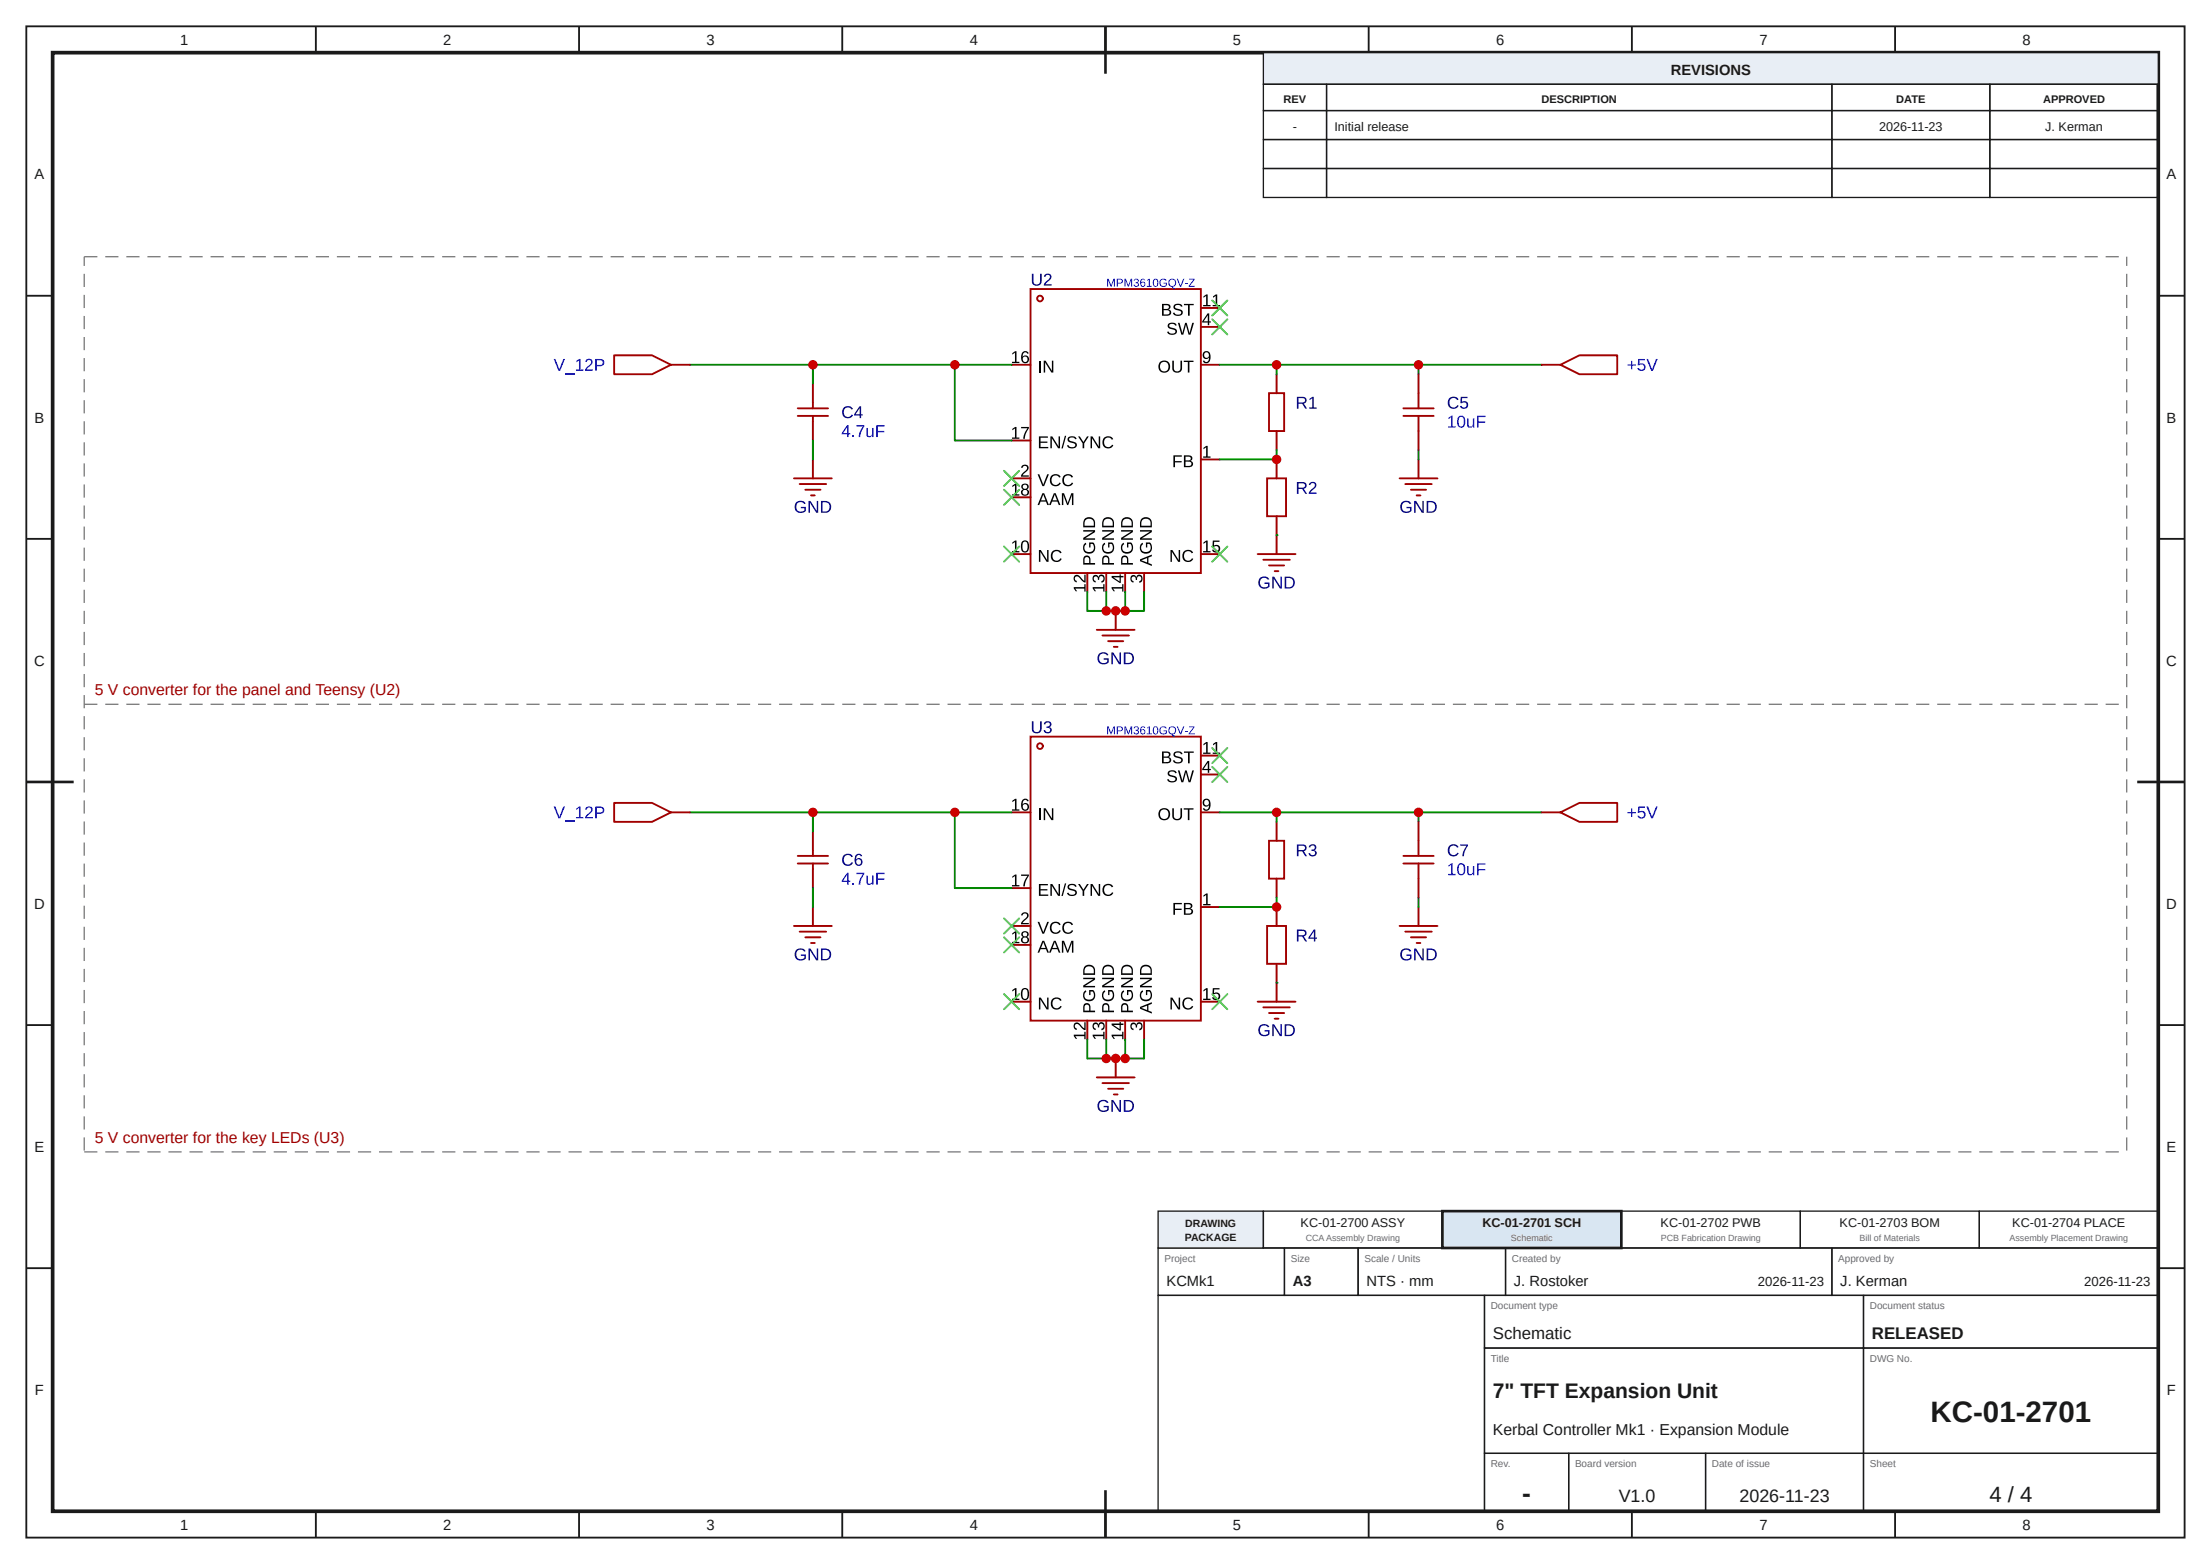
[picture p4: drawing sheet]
<svg xmlns="http://www.w3.org/2000/svg" width="420mm" height="297mm" viewBox="0 0 420 297" stroke-linecap="round" stroke-linejoin="round" font-family="sans-serif">
<defs><g id="words">
<text font-size="5.6" fill="#1a1a1a" x="366.7" y="270">KC-01-2701</text>
<text font-size="5" fill="#1a1a1a" x="289.2" y="285.2">-</text>
<text font-size="4.2" fill="#1a1a1a" x="377.9" y="285.2">4 / 4</text>
<text font-size="4" fill="#1a1a1a" x="283.6" y="265.5">7&quot; TFT Expansion Unit</text>
<g font-size="3.4" fill="#1a1a1a">
<text x="307.5" y="285.2">V1.0</text>
<text x="330.4" y="285.2">2026-11-23</text>
</g>
<g font-size="3.2" fill="#1a1a1a">
<text x="283.6" y="254.2">Schematic</text>
<text x="355.6" y="254.2">RELEASED</text>
</g>
<g font-size="3" fill="#a10000">
<text x="18" y="132">5 V converter for the panel and Teensy (U2)</text>
<text x="18" y="217">5 V converter for the key LEDs (U3)</text>
</g>
<text font-size="3" fill="#1a1a1a" x="283.6" y="272.5">Kerbal Controller Mk1 · Expansion Module</text>
<g font-size="2.8" fill="#1a1a1a">
<text x="34.2" y="8.6">1</text>
<text x="84.2" y="8.6">2</text>
<text x="134.2" y="8.6">3</text>
<text x="184.2" y="8.6">4</text>
<text x="234.2" y="8.6">5</text>
<text x="284.2" y="8.6">6</text>
<text x="334.2" y="8.6">7</text>
<text x="384.2" y="8.6">8</text>
<text x="317.4" y="14.3">REVISIONS</text>
<text x="6.6" y="34.1">A</text>
<text x="411.6" y="34.1">A</text>
<text x="6.6" y="80.2">B</text>
<text x="411.6" y="80.2">B</text>
<text x="6.5" y="126.4">C</text>
<text x="411.5" y="126.4">C</text>
<text x="6.5" y="172.6">D</text>
<text x="411.5" y="172.6">D</text>
<text x="6.6" y="218.7">E</text>
<text x="411.6" y="218.7">E</text>
<text x="221.6" y="244.2">KCMk1</text>
<text x="245.6" y="244.2">A3</text>
<text x="259.6" y="244.2">NTS · mm</text>
<text x="287.6" y="244.2">J. Rostoker</text>
<text x="349.6" y="244.2">J. Kerman</text>
<text x="6.6" y="264.9">F</text>
<text x="411.6" y="264.9">F</text>
<text x="34.2" y="290.6">1</text>
<text x="84.2" y="290.6">2</text>
<text x="134.2" y="290.6">3</text>
<text x="184.2" y="290.6">4</text>
<text x="234.2" y="290.6">5</text>
<text x="284.2" y="290.6">6</text>
<text x="334.2" y="290.6">7</text>
<text x="384.2" y="290.6">8</text>
</g>
<g font-size="2.5" fill="#1a1a1a">
<text x="333.9" y="244.2">2026-11-23</text>
<text x="395.9" y="244.2">2026-11-23</text>
</g>
<g font-size="2.4" fill="#1a1a1a">
<text x="245.6" y="24.9">-</text>
<text x="253.5" y="24.9">Initial release</text>
<text x="357" y="24.9">2026-11-23</text>
<text x="388.5" y="24.9">J. Kerman</text>
<text x="247.1" y="233">KC-01-2700 ASSY</text>
<text x="281.6" y="233">KC-01-2701 SCH</text>
<text x="315.5" y="233">KC-01-2702 PWB</text>
<text x="349.5" y="233">KC-01-2703 BOM</text>
<text x="382.3" y="233">KC-01-2704 PLACE</text>
</g>
<g font-size="2.1" fill="#1a1a1a">
<text x="243.8" y="19.6">REV</text>
<text x="292.8" y="19.6">DESCRIPTION</text>
<text x="360.2" y="19.6">DATE</text>
<text x="388.1" y="19.6">APPROVED</text>
</g>
<g font-size="2" fill="#1a1a1a">
<text x="225.2" y="233">DRAWING</text>
<text x="225.1" y="235.6">PACKAGE</text>
</g>
<g font-size="1.9" fill="#6b6b6b">
<text x="221.2" y="239.6">Project</text>
<text x="245.2" y="239.6">Size</text>
<text x="259.2" y="239.6">Scale / Units</text>
<text x="287.2" y="239.6">Created by</text>
<text x="349.2" y="239.6">Approved by</text>
<text x="283.2" y="248.6">Document type</text>
<text x="355.2" y="248.6">Document status</text>
<text x="283.2" y="258.6">Title</text>
<text x="355.2" y="258.6">DWG No.</text>
<text x="283.2" y="278.6">Rev.</text>
<text x="299.2" y="278.6">Board version</text>
<text x="325.2" y="278.6">Date of issue</text>
<text x="355.2" y="278.6">Sheet</text>
</g>
<g font-size="1.7" fill="#6b6b6b">
<text x="248" y="235.7">CCAAssembly Drawing</text>
<text x="287" y="235.7">Schematic</text>
<text x="315.5" y="235.7">PCB Fabrication Drawing</text>
<text x="353.2" y="235.7">Bill of Materials</text>
<text x="381.7" y="235.7">Assembly Placement Drawing</text>
</g>
</g></defs>
<g fill="none" stroke="#1a1a1a" stroke-width=".35">
<path d="M5 5h410v287h-410zM60 5v5M110 5v5M160 5v5M210 5v5M260 5v5M310 5v5M360 5v5M5 56.2h5M410 56.2h5M5 102.3h5M410 102.3h5"/>
<path d="M5 148.5h5M410 148.5h5M5 194.7h5M410 194.7h5M5 240.8h5M410 240.8h5M60 287v5M110 287v5M160 287v5M210 287v5M260 287v5M310 287v5"/>
<path d="M360 287v5"/>
</g>
<path d="M10 10h400v277h-400z" fill="none" stroke="#1a1a1a" stroke-width=".7" stroke-linecap="butt"/>
<path d="M210 5v9M5 148.5h9M406 148.5h9M210 283v9" fill="none" stroke="#1a1a1a" stroke-width=".5"/>
<path d="M240 10h170v6h-170z" fill="#e8eef5"/>
<g fill="none" stroke="#1a1a1a" stroke-width=".25">
<path d="M240 10h170v6h-170zM240 16h12v5h-12zM252 16h96v5h-96zM348 16h30v5h-30zM378 16h32v5h-32zM240 21h12v5.5h-12zM240 26.5h12v5.5h-12zM240 32h12v5.5h-12zM252 21h96v5.5h-96zM252 26.5h96v5.5h-96zM252 32h96v5.5h-96zM348 21h30v5.5h-30z"/>
<path d="M348 26.5h30v5.5h-30zM348 32h30v5.5h-30zM378 21h32v5.5h-32zM378 26.5h32v5.5h-32zM378 32h32v5.5h-32zM220 237h24v9h-24zM244 237h14v9h-14zM258 237h28v9h-28zM286 237h62v9h-62zM348 237h62v9h-62zM220 246h62v41h-62zM282 246h72v10h-72z"/>
<path d="M282 256h72v20h-72zM354 246h56v10h-56zM354 256h56v20h-56zM282 276h16v11h-16zM298 276h26v11h-26zM324 276h30v11h-30zM354 276h56v11h-56z"/>
</g>
<path d="M220 230h20v7h-20z" fill="#e8eef5"/>
<path d="M220 230h20v7h-20zM240 230h34v7h-34z" fill="none" stroke="#1a1a1a" stroke-width=".25"/>
<path d="M274 230h34v7h-34z" fill="#d9e6f2"/>
<path d="M274 230h34v7h-34z" fill="none" stroke="#1a1a1a" stroke-width=".5"/>
<path d="M308 230h34v7h-34zM342 230h34v7h-34zM376 230h34v7h-34z" fill="none" stroke="#1a1a1a" stroke-width=".25"/>
<path d="M102.1 48.7h215.8v80.1h-215.8z" fill="#fff"/>
<g fill="none" stroke="#870000" stroke-width=".36">
<path d="M228.1 58.5h3.6M192.2 69.3h3.6M228.1 69.3h3.6M228.1 62.1h3.6M192.2 94.4h3.6M192.2 83.7h3.6M192.2 90.8h3.6M228.1 87.2h3.6M192.2 105.2h3.6M206.5 108.8v3.6M210.1 108.8v3.6M213.7 108.8v3.6"/>
<path d="M217.3 108.8v3.6M228.1 105.2h3.6"/>
</g>
<g fill="#000">
<path d="M223 58a1.03 1.03 0 0 1 1.6 .2l-.3 .1a.55 .55 0 0 0-.6-.4 .55 .55 0 0 0-.4 .5l.5 .3a.69 .69 0 0 1 .9 .7 .69 .69 0 0 1-.9 .6 .83 .83 0 0 1-1-.6h.3a.67 .67 0 0 0 .7 .4 .67 .67 0 0 0 .6-.5l-.6-.3a.72 .72 0 0 1-.7-.3 .72 .72 0 0 1-.1-.7zM224.9 57.7h1.9v.3h-.8v2h-.3v-2h-.8zM228.6 56.3l.5-.4h.3v2h.6v.3h-1.4v-.3h.5v-1.7l-.5 .4zM230.4 56.3l.6-.4h.2v2h.6v.3h-1.4v-.3h.5v-1.7l-.5 .4zM192.3 67.1l.5-.4h.3v2h.5v.2h-1.4v-.2h.6v-1.7l-.5 .3zM198.3 68.5h.3l1.2 1.9v-1.9h.3v2.2h-.4l-1.2-1.9v1.9h-.2zM221.9 61.6a1.03 1.03 0 0 1 1.6 .2h-.3a.55 .55 0 0 0-.6-.3 .55 .55 0 0 0-.4 .5l.5 .3a.69 .69 0 0 1 .9 .7 .69 .69 0 0 1-.9 .6 .83 .83 0 0 1-1-.6h.3a.67 .67 0 0 0 .7 .4 .67 .67 0 0 0 .6-.5l-.6-.3a.72 .72 0 0 1-.7-.3 .72 .72 0 0 1-.1-.7zM222.7 68.5h.3v1.4a.63 .63 0 0 0 .6 .6 .63 .63 0 0 0 .6-.6v-1.4h.3v1.4a.93 .93 0 0 1-.9 .9 .93 .93 0 0 1-.9-.9zM224.9 68.5h1.8v.2h-.8v2h-.3v-2h-.7zM223.8 61.3h.3l.5 2 .5-2h.3l.6 2 .5-2h.3l-.7 2.3h-.3l-.5-1.9-.5 1.9h-.4zM192.3 92.2l.5-.3h.3v2h.5v.2h-1.4v-.2h.6v-1.8l-.5 .4zM192.3 81.4l.5-.3h.3v2h.5v.2h-1.4v-.2h.6v-1.7l-.5 .3z"/>
<path d="M194.2 88.4a.73 .73 0 0 1 1.1 .1 .73 .73 0 0 1-.4 1.1l-.6 .7h1.1v.2h-1.4a2.47 2.47 0 0 1 1-1.3 .44 .44 0 0 0-.1-.7 .44 .44 0 0 0-.6 .4l-.3-.1zM194 81.1h1.5l-.7 1.4-.1 .8h-.3l.1-.6 .7-1.4h-1.2zM197.4 82.9h1.7v.2h-1.4v.8h1.3v.2h-1.3v.8h1.4v.2h-1.7zM197.1 90.1h.3l.8 2 .7-2h.4l-1 2.2h-.3zM199.7 90.3a1.12 1.12 0 0 1 1.8 .3l-.3 .1a.83 .83 0 0 0-1.2-.2 .83 .83 0 0 0-.2 1.2l.3 .3a.8 .8 0 0 0 1.2-.4l.2 .2a1.15 1.15 0 0 1-1.7 .3 1.15 1.15 0 0 1-.1-1.8zM199.5 82.9h.4l1.2 1.9v-1.9h.3v2.2h-.4l-1.2-1.9v1.9h-.3zM202.3 82.8h.2l-.6 2.4h-.3zM202.1 90.3a1.12 1.12 0 0 1 1.7 .3l-.2 .1a.83 .83 0 0 0-1.2-.2 .83 .83 0 0 0-.2 1.2l.3 .3a.8 .8 0 0 0 1.1-.4l.3 .2a1.15 1.15 0 0 1-1.8 .3 1.15 1.15 0 0 1 0-1.8zM201.7 93.7h.4l.7 1.9 .7-1.9h.4v2.2h-.3v-2l-.7 2h-.2l-.7-2v2h-.3zM202.9 83.1a1.03 1.03 0 0 1 1.6 .3h-.3a.55 .55 0 0 0-.6-.4 .55 .55 0 0 0-.5 .6l.6 .2a.69 .69 0 0 1 .9 .7 .69 .69 0 0 1-1 .7 .83 .83 0 0 1-.9-.6l.3-.1a.67 .67 0 0 0 .7 .4 .67 .67 0 0 0 .6-.5l-.6-.3a.72 .72 0 0 1-.7-.2 .72 .72 0 0 1-.1-.8zM204.8 82.9h.3l.7 1 .7-1h.3l-.8 1.3v.9h-.3v-.9zM207.2 82.9h.3l1.2 1.9v-1.9h.3v2.2h-.4l-1.2-1.9v1.9h-.2z"/>
<path d="M209.7 83.2a1.12 1.12 0 0 1 1.8 .2l-.3 .1a.83 .83 0 0 0-1.2-.2 .83 .83 0 0 0-.2 1.2l.3 .3a.8 .8 0 0 0 1.1-.4l.3 .2a1.15 1.15 0 0 1-1.7 .3 1.15 1.15 0 0 1-.1-1.7zM222.9 86.5h1.6v.2h-1.3v.9h1.3v.2h-1.3v.9h-.3zM228.6 85l.5-.3h.3v2h.6v.2h-1.4v-.2h.5v-1.7l-.5 .3zM192.3 103l.5-.3h.3v2h.5v.2h-1.4v-.2h.6v-1.8l-.5 .4zM197.4 104.4h.3l1.2 2v-2h.3v2.3h-.4l-1.2-1.9v1.9h-.2zM199.9 104.7a1.12 1.12 0 0 1 1.8 .3l-.3 .1a.83 .83 0 0 0-1.2-.3 .83 .83 0 0 0-.2 1.2l.3 .4a.8 .8 0 0 0 1.1-.4l.3 .1a1.15 1.15 0 0 1-1.7 .4 1.15 1.15 0 0 1-.1-1.8zM204 111.5h2v-.6h.2v1.4h-.2v-.5h-1.7l.3 .5h-.3l-.3-.5zM204.1 109.3a.9 .9 0 0 1 1.4 .5l.5 .5v-1.2h.2v1.5a2.47 2.47 0 0 1-1.3-1 .44 .44 0 0 0-.7 .1 .44 .44 0 0 0 .4 .6l-.1 .3a.76 .76 0 0 1-.4-1.3zM206 103.3l.3-.2 .1 .3a.86 .86 0 0 0-.2 1.2 .86 .86 0 0 0 1.2 .1 .96 .96 0 0 0 .2-1.4h-.4v.7h-.3v-1h.8a1.19 1.19 0 0 1 .2 1.7 1.19 1.19 0 0 1-1.6 .2 1.19 1.19 0 0 1-.3-1.6zM205.8 100.7h2.2v.3l-1.9 1.2h1.9v.3h-2.2v-.4l1.9-1.2h-1.9zM207.7 109.4a.56 .56 0 0 1 .6-.2 .56 .56 0 0 1 .4 .4 .63 .63 0 0 1 .8-.4 .63 .63 0 0 1 .3 .9l-.1 .3-.3 .2-.2 .1v-.3a.46 .46 0 0 0 .4-.7 .46 .46 0 0 0-.7-.2l-.1 .6h-.2a.44 .44 0 0 0-.3-.6 .44 .44 0 0 0-.5 .3 .44 .44 0 0 0 .3 .5v.3a.77 .77 0 0 1-.4-1.2zM207.6 111.5h2v-.6h.2v1.4h-.2v-.5h-1.7l.3 .5h-.3l-.3-.5z"/>
<path d="M209.6 103.3l.3-.2 .1 .3a.86 .86 0 0 0-.2 1.2 .86 .86 0 0 0 1.2 .1 .96 .96 0 0 0 .2-1.4h-.4v.7h-.3v-1h.8a1.19 1.19 0 0 1 .2 1.7 1.19 1.19 0 0 1-1.7 .2 1.19 1.19 0 0 1-.2-1.6zM209.4 100.7h2.2v.3l-1.9 1.2h1.9v.3h-2.2v-.4l1.9-1.2h-1.9zM211.2 111.5h2v-.6h.2v1.4h-.2v-.5h-1.8l.4 .5h-.3l-.3-.5zM213.2 103.3l.3-.2v.3a.86 .86 0 0 0-.2 1.2 .86 .86 0 0 0 1.3 .1 .96 .96 0 0 0 .2-1.4h-.5v.7h-.2v-1h.8a1.19 1.19 0 0 1 .2 1.7 1.19 1.19 0 0 1-1.7 .2 1.19 1.19 0 0 1-.2-1.6zM213 100.7h2.2v.3l-1.9 1.2h1.9v.3h-2.2v-.4l1.9-1.2h-1.9zM214.9 109.4a.56 .56 0 0 1 .6-.2 .56 .56 0 0 1 .4 .5 .63 .63 0 0 1 .8-.5 .63 .63 0 0 1 .3 .9l-.1 .3-.3 .2-.2 .1v-.3a.46 .46 0 0 0 .4-.6 .46 .46 0 0 0-.7-.2l-.1 .5h-.3a.44 .44 0 0 0-.2-.6 .44 .44 0 0 0-.6 .3 .44 .44 0 0 0 .4 .5v.3a.77 .77 0 0 1-.4-1.2zM216.8 103.3l.3-.2v.3a.86 .86 0 0 0-.2 1.2 .86 .86 0 0 0 1.3 .1 .96 .96 0 0 0 .1-1.4h-.4v.7h-.2v-1h.8a1.19 1.19 0 0 1 .2 1.7 1.19 1.19 0 0 1-1.7 .2 1.19 1.19 0 0 1-.2-1.6zM216.6 100.7h2.2v.3l-1.9 1.2h1.9v.3h-2.2v-.4l1.9-1.2h-1.9zM222.3 104.4h.4l1.2 2v-2h.3v2.3h-.4l-1.2-1.9v1.9h-.3zM224.9 104.7a1.12 1.12 0 0 1 1.8 .3l-.3 .1a.83 .83 0 0 0-1.2-.3 .83 .83 0 0 0-.2 1.2l.3 .4a.8 .8 0 0 0 1.1-.4l.3 .1a1.15 1.15 0 0 1-1.7 .4 1.15 1.15 0 0 1-.1-1.8zM228.6 103l.5-.3h.3v2h.6v.2h-1.4v-.2h.5v-1.8l-.5 .4zM230.4 102.7h1.3v.2h-1.1v.7a.77 .77 0 0 1 1 .2 .77 .77 0 0 1-.1 1 .77 .77 0 0 1-1 0l-.2-.4h.2a.5 .5 0 0 0 .8 .2 .5 .5 0 0 0 .1-.8 .5 .5 0 0 0-.8 .1h-.3z"/>
<path d="M220.7 57.7a1.46 1.46 0 0 1 1.6 .3v.4l-.4 .4a.61 .61 0 0 1 .6 .7 .61 .61 0 0 1-.8 .5h-1zM221.1 58v.7h.5a.37 .37 0 0 0 .5-.4 .37 .37 0 0 0-.5-.3zM221.1 58.9v.8h.8a.39 .39 0 0 0 .3-.4 .39 .39 0 0 0-.3-.3z"/>
<path d="M194.3 66.8a.7 .7 0 0 1 1.1 .3l-.3 .1a.47 .47 0 0 0-.6-.2 .47 .47 0 0 0-.2 .5v.3a.73 .73 0 0 1 1 0 .73 .73 0 0 1-.1 1.1 .73 .73 0 0 1-1-.2l-.2-.5v-.7zM194.2 68.2a.5 .5 0 0 0 1 0 .5 .5 0 0 0-1 0z"/>
<path d="M220 69.6a1.16 1.16 0 0 1 2.3 0 1.16 1.16 0 0 1-2.3 0zM220.6 69a.9 .9 0 0 0-.1 1.2 .9 .9 0 0 0 1.3 .1 .9 .9 0 0 0 0-1.3 .9 .9 0 0 0-1.2 0z"/>
<path d="M229.4 59.5h.3v1.5h.3v.3h-.3v.5h-.3v-.5h-1v-.3zM229.4 59.8l-.8 1.2h.8z"/>
<path d="M228.7 66.9a.82 .82 0 0 1 1-.1 .82 .82 0 0 1 .3 1 .89 .89 0 0 1-.3 .9 .89 .89 0 0 1-1 .2l-.2-.4h.3a.48 .48 0 0 0 .6 .2 .48 .48 0 0 0 .3-.6v-.2a.72 .72 0 0 1-1.1 .1 .72 .72 0 0 1 .1-1.1zM228.9 67a.52 .52 0 0 0 .1 .9 .52 .52 0 0 0 .7-.4 .52 .52 0 0 0-.5-.6z"/>
<path d="M194.2 92a.66 .66 0 0 1 .9-.1 .66 .66 0 0 1 .1 1h-.2a.66 .66 0 0 1 .4 .9 .66 .66 0 0 1-.9 .3 .61 .61 0 0 1-.6-.5 .61 .61 0 0 1 .5-.7l-.4-.3zM194.3 92.4a.42 .42 0 0 0 .8 0 .42 .42 0 0 0-.8 0zM194.2 93.5a.5 .5 0 0 0 1 0 .5 .5 0 0 0-1 0z"/>
<path d="M198 93.7h.4l.9 2.2h-.3l-.3-.6h-1l-.3 .6h-.3zM198.2 93.9l-.4 1.1h.8z"/>
<path d="M200.2 93.7h.3l.9 2.2h-.3l-.2-.6h-1l-.3 .6h-.3zM200.4 93.9l-.5 1.1h.9z"/>
<path d="M206.1 98.5a1.14 1.14 0 0 1 1.2-.2 1.14 1.14 0 0 1 .7 1v.8h-2.2a2.02 2.02 0 0 1 .3-1.6zM206.2 98.7l-.2 .4v.7h1.8a.97 .97 0 0 0-.3-1.1 .97 .97 0 0 0-1.3 0z"/>
<path d="M209.7 98.5a1.14 1.14 0 0 1 1.2-.2 1.14 1.14 0 0 1 .7 1v.8h-2.2a2.02 2.02 0 0 1 .3-1.6zM209.8 98.7l-.2 .4v.7h1.8a.97 .97 0 0 0-.4-1.1 .97 .97 0 0 0-1.2 0z"/>
<path d="M213.3 98.5a1.14 1.14 0 0 1 1.2-.2 1.14 1.14 0 0 1 .7 1v.8h-2.2a2.02 2.02 0 0 1 .3-1.6zM213.4 98.7l-.2 .4v.7h1.8a.97 .97 0 0 0-.4-1.1 .97 .97 0 0 0-1.2 0z"/>
<path d="M216.8 98.5a1.14 1.14 0 0 1 1.3-.2 1.14 1.14 0 0 1 .7 1v.8h-2.2a2.02 2.02 0 0 1 .2-1.6zM217 98.7l-.2 .4v.7h1.8a.97 .97 0 0 0-.4-1.1 .97 .97 0 0 0-1.2 0z"/>
<path d="M224.9 86.5a1.46 1.46 0 0 1 1.6 .3v.4l-.4 .3a.61 .61 0 0 1 .5 .8 .61 .61 0 0 1-.8 .4h-.9zM225.2 86.7v.7h.5a.37 .37 0 0 0 .5-.3 .37 .37 0 0 0-.5-.4zM225.2 87.7v.8h.8a.39 .39 0 0 0 .3-.4 .39 .39 0 0 0-.2-.4z"/>
<path d="M194.3 102.7a.84 .84 0 0 1 1 .1 .84 .84 0 0 1 .2 1 .82 .82 0 0 1-.3 1 .82 .82 0 0 1-1.1-.2l-.1-.5v-.7zM194.4 103a1.51 1.51 0 0 0 .2 1.7h.1a1.03 1.03 0 0 0 .5-1.5l-.3-.3z"/>
<path d="M206 105.7a.7 .7 0 0 1 .8-.2 .7 .7 0 0 1 .3 .8v.6h.9v.3h-2.2a1.94 1.94 0 0 1 .2-1.5zM206.2 105.8l-.1 .2-.1 .9h.9v-.9l-.2-.2z"/>
<path d="M209.5 105.7a.7 .7 0 0 1 .8-.2 .7 .7 0 0 1 .4 .8v.6h.9v.3h-2.2a1.94 1.94 0 0 1 .1-1.5zM209.8 105.8l-.1 .2-.1 .9h.9v-.9l-.2-.2z"/>
<path d="M211.2 109.4h1.5v-.3h.2v.3h.5v.2h-.5v1.1h-.2l-1.5-1zM211.5 109.6l1.2 .8v-.8z"/>
<path d="M213.1 105.7a.7 .7 0 0 1 .8-.2 .7 .7 0 0 1 .4 .8v.6h.9v.3h-2.2a1.94 1.94 0 0 1 .1-1.5zM213.4 105.8l-.1 .2-.1 .9h.9l-.1-.9-.1-.2z"/>
<path d="M216.6 106.2l2.2-.9v.3l-.6 .3v1l.6 .3v.3l-2.2-.9zM216.8 106.4l1.1 .4v-.8z"/>
</g>
<path d="M230.3 57.1l2.9 2.8M233.2 57.1l-2.9 2.8M230.3 60.6l2.9 2.9M233.2 60.6l-2.9 2.9M190.7 93l2.9 2.9M190.7 89.4l2.9 2.9M193.6 93l-2.9 2.9M193.6 89.4l-2.9 2.9M190.7 103.8l2.9 2.9M193.6 103.8l-2.9 2.9M230.3 103.8l2.9 2.9M233.2 103.8l-2.9 2.9" fill="none" stroke="#3c3" stroke-width=".36"/>
<path d="M197.5 68.5v2.2" fill="none" stroke="#000" stroke-width=".3"/>
<g fill="none" stroke="#a10000" stroke-width=".36">
<path d="M195.8 54.9h32.3v53.9h-32.3z"/>
<circle cx="197.6" cy="56.7" r=".54"/>
</g>
<g fill="#000080">
<path d="M196 52h.3v1.4a.63 .63 0 0 0 .7 .6 .63 .63 0 0 0 .6-.6v-1.4h.3v1.4a.93 .93 0 0 1-.9 .9 .93 .93 0 0 1-1-.9z"/>
<path d="M198.5 52.1a.73 .73 0 0 1 1.2 .2 .73 .73 0 0 1-.5 1l-.6 .7h1.2v.2h-1.5a2.47 2.47 0 0 1 1-1.3 .44 .44 0 0 0-.1-.7 .44 .44 0 0 0-.6 .4l-.3-.1z"/>
</g>
<g fill="#00f">
<path d="M210.3 52.9h.3l.5 1.3 .4-1.3h.3v1.6h-.2v-1.4l-.5 1.4h-.1l-.5-1.4v1.4h-.2z"/>
<path d="M213.6 52.9h.3l.4 1.3 .5-1.3h.3v1.6h-.2v-1.4l-.5 1.4h-.1l-.5-1.4v1.4h-.2z"/>
<path d="M215.5 53a.44 .44 0 0 1 .7 0 .44 .44 0 0 1-.2 .7 .4 .4 0 0 1 .4 .5 .4 .4 0 0 1-.5 .3 .45 .45 0 0 1-.6-.4l.2-.1a.31 .31 0 0 0 .4 .3 .31 .31 0 0 0 .2-.5h-.4v-.2a.29 .29 0 0 0 .4-.1 .29 .29 0 0 0-.1-.4l-.6 .2z"/>
<path d="M217.9 53.2l.5-.3v1.4h.4v.2h-.9v-.2h.3v-1.2l-.3 .3z"/>
<path d="M220.4 53.1l.4-.2h.4l.4 .4h-.2a.6 .6 0 0 0-.8 0 .6 .6 0 0 0 0 .8 .6 .6 0 0 0 .8 .1l.1-.3h-.5v-.2h.7v.5a.82 .82 0 0 1-1.2 .1 .82 .82 0 0 1-.1-1.2z"/>
<path d="M223.5 52.9h.3l.5 1.4 .5-1.4h.2l-.6 1.6h-.2z"/>
<path d="M225.1 53.8h.5v.2h-.5z"/>
<path d="M225.9 52.9h1l-.9 1.4h1v.2h-1.2l.9-1.4h-.8z"/>
<path d="M212.1 52.9h.7a.46 .46 0 0 1 .5 .5 .46 .46 0 0 1-.5 .5h-.4v.6h-.3zM212.4 53.1v.6h.6a.3 .3 0 0 0 0-.6z"/>
<path d="M216.8 53l.2-.1a.44 .44 0 0 1 .5 .3l-.5-.1-.2 .6a.48 .48 0 0 1 .7 .1 .48 .48 0 0 1-.2 .7 .48 .48 0 0 1-.7-.4v-.6zM216.7 54a.35 .35 0 0 0 .7 0 .35 .35 0 0 0-.7 0z"/>
<path d="M219.2 53a.57 .57 0 0 1 .7 .1 .57 .57 0 0 1 .1 .6 .56 .56 0 0 1-.5 .8 .56 .56 0 0 1-.5-.8zM219.4 53.1a.86 .86 0 0 0 .1 1.2 .75 .75 0 0 0 0-1.2z"/>
<path d="M222.1 53.1a.78 .78 0 0 1 1.3 .2 .78 .78 0 0 1-.6 1.2l.1 .1 .3 .1v.1h-.3l-.3-.3a.78 .78 0 0 1-.7-.5 .78 .78 0 0 1 .2-.9zM222.3 53.3a.61 .61 0 0 0 .1 .9 .61 .61 0 0 0 .9-.5 .61 .61 0 0 0-.8-.6z"/>
</g>
<path d="M151.5 79h5.8M151.5 77.5h5.8M154.4 76.5v1M154.4 79v1.1" fill="none" stroke="#a10000" stroke-width=".36"/>
<path d="M154.4 72.9v3.6M154.4 80.1v3.6" fill="none" stroke="#870000" stroke-width=".36"/>
<g fill="#000080">
<path d="M160.3 77.4a1.12 1.12 0 0 1 1.7 .3l-.3 .1a.83 .83 0 0 0-1.2-.3 .83 .83 0 0 0-.1 1.3l.3 .3a.8 .8 0 0 0 1.1-.4l.2 .1a1.15 1.15 0 0 1-1.7 .4 1.15 1.15 0 0 1 0-1.8z"/>
<path d="M163.3 77.2h.3v1.5h.3v.2h-.3v.5h-.3v-.5h-1v-.2zM163.3 77.5l-.8 1.2h.8z"/>
</g>
<g fill="#00f">
<path d="M161.9 82.6h.3v.4h-.3z"/>
<path d="M162.7 80.8h1.5l-.7 1.4-.1 .8h-.3l.1-.6 .7-1.4h-1.2z"/>
<path d="M164.6 81.3h.3v1.1a.42 .42 0 0 0 .4 .4 .42 .42 0 0 0 .4-.5v-1h.2l.1 1.7h-.3v-.3a.58 .58 0 0 1-.7 .3 .58 .58 0 0 1-.4-.6z"/>
<path d="M166.4 80.8h1.6v.2h-1.3v.8h1.3v.3h-1.3v.9h-.3z"/>
<path d="M160.9 80.8h.3v1.5h.3v.2h-.3v.5h-.3v-.5h-1v-.2zM160.9 81.1l-.8 1.2h.8z"/>
</g>
<path d="M242.5 71.1v3.6M242.5 81.9v3.6" fill="none" stroke="#870000" stroke-width=".36"/>
<path d="M241.1 74.7h2.8v7.2h-2.8z" fill="none" stroke="#a10000" stroke-width=".36"/>
<g fill="#000080">
<path d="M248.8 75.7l.5-.3h.3v2h.5v.2h-1.4v-.2h.6v-1.8l-.5 .4z"/>
<path d="M246.4 75.4h1a.65 .65 0 0 1 .8 .5 .65 .65 0 0 1-.5 .7l.6 1h-.3l-.6-.9h-.7v.9h-.3zM246.7 75.6v.8h.7a.42 .42 0 0 0 .5-.4 .42 .42 0 0 0-.5-.4z"/>
</g>
<path d="M240.7 90.8h3.6v7.2h-3.6z" fill="none" stroke="#a10000" stroke-width=".36"/>
<path d="M242.5 87.2v3.6M242.5 98v3.6" fill="none" stroke="#870000" stroke-width=".36"/>
<g fill="#000080">
<path d="M248.9 91.7a.73 .73 0 0 1 1.1 .1 .73 .73 0 0 1-.4 1.1l-.7 .6h1.2v.3h-1.5a2.47 2.47 0 0 1 1-1.3 .44 .44 0 0 0 0-.7 .44 .44 0 0 0-.7 .3h-.3z"/>
<path d="M246.4 91.5h1a.65 .65 0 0 1 .8 .6 .65 .65 0 0 1-.5 .7l.6 1h-.3l-.6-.9h-.7v.9h-.3zM246.7 91.8v.8h.7a.42 .42 0 0 0 .5-.4 .42 .42 0 0 0-.5-.4z"/>
</g>
<path d="M231.7 69.3h61.1M242.5 69.3v1.8M269.5 69.3v1.8" fill="none" stroke="#008700" stroke-width=".36"/>
<g fill="#c00">
<circle cx="242.5" cy="69.3" r=".9"/>
<circle cx="269.5" cy="69.3" r=".9"/>
</g>
<path d="M242.5 85.5v1.7h-10.8" fill="none" stroke="#008700" stroke-width=".36"/>
<circle cx="242.5" cy="87.2" r=".9" fill="#c00"/>
<path d="M242.5 101.6v3.6" fill="none" stroke="#870000" stroke-width=".36"/>
<path d="M238.9 105.2h7.2M240 106.3h5M241.1 107.4h2.8M242.1 108.5h.8" fill="none" stroke="#a10000" stroke-width=".36"/>
<g fill="#000080">
<path d="M239.3 109.8a1.17 1.17 0 0 1 1.8 .2l-.3 .1a.86 .86 0 0 0-1.2-.2 .86 .86 0 0 0-.2 1.2 .96 .96 0 0 0 1.5 .2v-.4h-.7v-.3h1v.8a1.23 1.23 0 0 1-1.8 .1 1.23 1.23 0 0 1-.1-1.7z"/>
<path d="M241.7 109.5h.3l1.3 1.9-.1-1.9h.3v2.3h-.4l-1.2-2 .1 2h-.3z"/>
<path d="M244 109.5a1.75 1.75 0 0 1 1.8 .5 1.14 1.14 0 0 1-.9 1.8h-.9zM244.3 109.8v1.7a.96 .96 0 0 0 1.4-.9 .96 .96 0 0 0-1.4-.8z"/>
</g>
<circle cx="242.5" cy="101.6" r=".18" fill="#008700"/>
<path d="M211.9 116v3.6" fill="none" stroke="#870000" stroke-width=".36"/>
<path d="M208.3 119.6h7.2M209.4 120.7h5.1M210.5 121.8h2.9M211.6 122.8h.7" fill="none" stroke="#a10000" stroke-width=".36"/>
<g fill="#000080">
<path d="M208.8 124.2a1.17 1.17 0 0 1 1.8 .2l-.3 .1a.86 .86 0 0 0-1.2-.2 .86 .86 0 0 0-.2 1.2 .96 .96 0 0 0 1.4 .2v-.4h-.6v-.3h.9v.8a1.23 1.23 0 0 1-1.7 .1 1.23 1.23 0 0 1-.1-1.7z"/>
<path d="M211.1 123.9h.4l1.2 1.9v-1.9h.2v2.2h-.3l-1.2-1.9v1.9h-.3z"/>
<path d="M213.5 123.9a1.75 1.75 0 0 1 1.8 .5 1.14 1.14 0 0 1-1 1.7h-.8zM213.8 124.1v1.8a.96 .96 0 0 0 1.3-.9 .96 .96 0 0 0-1.3-.9z"/>
</g>
<path d="M206.5 112.4v3.6h10.8v-3.6M210.1 112.4v3.6M213.7 112.4v3.6" fill="none" stroke="#008700" stroke-width=".36"/>
<g fill="#c00">
<circle cx="211.9" cy="116" r=".9"/>
<circle cx="213.7" cy="116" r=".9"/>
<circle cx="210.1" cy="116" r=".9"/>
</g>
<path d="M269.5 87.2v3.6" fill="none" stroke="#870000" stroke-width=".36"/>
<path d="M265.9 90.8h7.2M266.9 91.9h5.1M268 93h2.9M269.1 94.1h.7" fill="none" stroke="#a10000" stroke-width=".36"/>
<g fill="#000080">
<path d="M266.3 95.4a1.17 1.17 0 0 1 1.8 .2l-.3 .1a.86 .86 0 0 0-1.2-.2 .86 .86 0 0 0-.2 1.2 .96 .96 0 0 0 1.5 .2v-.4h-.7v-.2h.9v.7a1.23 1.23 0 0 1-1.7 .2 1.23 1.23 0 0 1-.1-1.8z"/>
<path d="M268.6 95.1h.4l1.2 2v-2h.3v2.3h-.4l-1.2-1.9v1.9h-.3z"/>
<path d="M271 95.1a1.75 1.75 0 0 1 1.8 .5 1.14 1.14 0 0 1-1 1.8h-.8zM271.3 95.4v1.7a.96 .96 0 0 0 1.3-.8 .96 .96 0 0 0-1.3-.9z"/>
</g>
<path d="M131.1 69.3h61.1M154.4 69.3v3.6M181.4 69.3v14.4h10.8M269.5 85.5v1.7" fill="none" stroke="#008700" stroke-width=".36"/>
<g fill="#c00">
<circle cx="181.4" cy="69.3" r=".9"/>
<circle cx="154.4" cy="69.3" r=".9"/>
</g>
<path d="M154.4 87.2v3.6" fill="none" stroke="#870000" stroke-width=".36"/>
<path d="M150.8 90.8h7.2M151.9 91.9h5M153 93h2.9M154.1 94.1h.7" fill="none" stroke="#a10000" stroke-width=".36"/>
<g fill="#000080">
<path d="M151.2 95.4a1.17 1.17 0 0 1 1.8 .2l-.3 .1a.86 .86 0 0 0-1.2-.2 .86 .86 0 0 0-.1 1.2 .96 .96 0 0 0 1.4 .2v-.4h-.7v-.2h1v.7a1.23 1.23 0 0 1-1.8 .2 1.23 1.23 0 0 1-.1-1.8z"/>
<path d="M153.6 95.1h.4l1.2 2v-2h.2v2.3h-.3l-1.2-1.9v1.9h-.3z"/>
<path d="M156 95.1a1.75 1.75 0 0 1 1.8 .5 1.14 1.14 0 0 1-1 1.8h-.8zM156.3 95.4v1.7a.96 .96 0 0 0 1.3-.8 .96 .96 0 0 0-1.3-.9z"/>
</g>
<path d="M154.4 83.7v3.5" fill="none" stroke="#008700" stroke-width=".36"/>
<path d="M127.5 69.3h3.6" fill="none" stroke="#870000" stroke-width=".36"/>
<path d="M116.7 67.5h7.2l3.6 1.8-3.6 1.8h-7.2z" fill="none" stroke="#a10000" stroke-width=".36"/>
<g fill="#00f">
<path d="M105.2 68.2h.3l.8 2 .7-2h.3l-.9 2.2h-.3z"/>
<path d="M107.3 70.9h1.9v.2h-1.9z"/>
<path d="M109.5 68.5l.5-.3h.3v2h.5v.2h-1.4v-.2h.6v-1.8l-.5 .4z"/>
<path d="M111.4 68.3a.73 .73 0 0 1 1.1 .1 .73 .73 0 0 1-.4 1.1l-.6 .7h1.1v.2h-1.5a2.47 2.47 0 0 1 1.1-1.3 .44 .44 0 0 0-.1-.7 .44 .44 0 0 0-.7 .4l-.2-.1z"/>
<path d="M113.1 68.2a1.94 1.94 0 0 1 1.5 .1 .7 .7 0 0 1 .1 .8 .7 .7 0 0 1-.7 .4h-.6v.9h-.3zM113.4 68.4v.9h.9a.45 .45 0 0 0 0-.8z"/>
</g>
<path d="M292.8 69.3h3.6" fill="none" stroke="#870000" stroke-width=".36"/>
<path d="M296.4 69.3l3.6-1.8h7.2v3.6h-7.2z" fill="none" stroke="#a10000" stroke-width=".36"/>
<g fill="#00f">
<path d="M309.2 69.2h.6v-.7h.3v.7h.7v.2h-.7v.7h-.3v-.7h-.6z"/>
<path d="M311.2 68.2h1.3v.2h-1l-.1 .7a.77 .77 0 0 1 1 .2 .77 .77 0 0 1-.1 1 .77 .77 0 0 1-1 0l-.2-.4h.2a.5 .5 0 0 0 .8 .2 .5 .5 0 0 0 .1-.8 .5 .5 0 0 0-.8 .1h-.3z"/>
<path d="M312.8 68.2h.3l.7 2 .8-2h.3l-.9 2.2h-.3z"/>
</g>
<path d="M266.6 79h5.7M266.6 77.5h5.7M269.5 74.7v2.8M269.5 79v2.9" fill="none" stroke="#a10000" stroke-width=".36"/>
<path d="M269.5 71.1v3.6M269.5 81.9v3.6" fill="none" stroke="#870000" stroke-width=".36"/>
<g fill="#000080">
<path d="M275.3 75.6a1.12 1.12 0 0 1 1.8 .3l-.3 .1a.83 .83 0 0 0-1.2-.2 .83 .83 0 0 0-.2 1.2l.3 .3a.8 .8 0 0 0 1.1-.4l.3 .1a1.15 1.15 0 0 1-1.7 .4 1.15 1.15 0 0 1-.1-1.8z"/>
<path d="M277.5 75.4h1.3v.2h-1.1v.7a.77 .77 0 0 1 1 .2 .77 .77 0 0 1-.1 1 .77 .77 0 0 1-1 0l-.2-.4h.2a.5 .5 0 0 0 .8 .2 .5 .5 0 0 0 .1-.8 .5 .5 0 0 0-.8 .1h-.3z"/>
</g>
<g fill="#00f">
<path d="M275.2 79.3l.5-.3h.3v2h.5v.2h-1.4v-.2h.6v-1.8l-.5 .4z"/>
<path d="M278.7 79.5h.3v1.1a.42 .42 0 0 0 .5 .4 .42 .42 0 0 0 .3-.5v-1h.3v1.7h-.3v-.3a.58 .58 0 0 1-.7 .3 .58 .58 0 0 1-.4-.6z"/>
<path d="M280.6 79h1.6v.2h-1.3v.8h1.2v.3h-1.2v.9h-.3z"/>
<path d="M277.1 79.1a.84 .84 0 0 1 1 0 .84 .84 0 0 1 .3 1 .82 .82 0 0 1-.4 1 .82 .82 0 0 1-1-.2l-.2-.5v-.7zM277.3 79.3a1.51 1.51 0 0 0 .1 1.7h.2a1.03 1.03 0 0 0 .4-1.4l-.3-.4z"/>
</g>
<path d="M102.1 133.7h215.8v80.1h-215.8z" fill="#fff"/>
<g fill="none" stroke="#870000" stroke-width=".36">
<path d="M192.2 154.3h3.6M228.1 154.3h3.6M228.1 143.5h3.6M228.1 147.1h3.6M192.2 179.4h3.6M192.2 168.7h3.6M192.2 175.8h3.6M228.1 172.2h3.6M192.2 190.2h3.6M206.5 193.8v3.6M210.1 193.8v3.6M213.7 193.8v3.6"/>
<path d="M217.3 193.8v3.6M228.1 190.2h3.6"/>
</g>
<g fill="#000">
<path d="M192.3 152.1l.5-.4h.3v2h.5v.2h-1.4v-.2h.6v-1.7l-.5 .3zM198.3 153.5h.3l1.2 1.9v-1.9h.3v2.2h-.4l-1.2-1.9v1.9h-.2zM221.9 146.6a1.03 1.03 0 0 1 1.6 .2h-.3a.55 .55 0 0 0-.6-.3 .55 .55 0 0 0-.4 .5l.5 .3a.69 .69 0 0 1 .9 .7 .69 .69 0 0 1-.9 .6 .83 .83 0 0 1-1-.6h.3a.67 .67 0 0 0 .7 .4 .67 .67 0 0 0 .6-.5l-.6-.3a.72 .72 0 0 1-.7-.3 .72 .72 0 0 1-.1-.7zM222.7 153.5h.3v1.4a.63 .63 0 0 0 .6 .6 .63 .63 0 0 0 .6-.6v-1.4h.3v1.4a.93 .93 0 0 1-.9 .9 .93 .93 0 0 1-.9-.9zM223 143a1.03 1.03 0 0 1 1.6 .2h-.3a.55 .55 0 0 0-.6-.3 .55 .55 0 0 0-.4 .5l.5 .3a.69 .69 0 0 1 .9 .7 .69 .69 0 0 1-.9 .6 .83 .83 0 0 1-1-.6h.3a.67 .67 0 0 0 .7 .4 .67 .67 0 0 0 .6-.5l-.6-.3a.72 .72 0 0 1-.7-.3 .72 .72 0 0 1-.1-.7zM224.9 153.5h1.8v.2h-.8v2h-.3v-2h-.7zM224.9 142.7h1.9v.3h-.8v2h-.3v-2h-.8zM223.8 146.3h.3l.5 2 .5-2h.3l.6 2 .5-2h.3l-.7 2.3h-.3l-.5-2-.5 2h-.4zM228.6 141.3l.5-.4h.3v2h.6v.3h-1.4v-.3h.5v-1.7l-.5 .4zM230.4 141.3l.6-.4h.2v2h.6v.3h-1.4v-.3h.5v-1.7l-.5 .4zM192.3 177.2l.5-.3h.3v2h.5v.2h-1.4v-.2h.6v-1.8l-.5 .4zM192.3 166.4l.5-.3h.3v2h.5v.2h-1.4v-.2h.6v-1.7l-.5 .3z"/>
<path d="M194.2 173.4a.73 .73 0 0 1 1.1 .1 .73 .73 0 0 1-.4 1.1l-.6 .7h1.1v.2h-1.4a2.47 2.47 0 0 1 1-1.3 .44 .44 0 0 0-.1-.7 .44 .44 0 0 0-.6 .4l-.3-.1zM194 166.1h1.5l-.7 1.4-.1 .8h-.3l.1-.6 .7-1.4h-1.2zM197.4 167.9h1.7v.2h-1.4v.8h1.3v.2h-1.3v.8h1.4v.2h-1.7zM197.1 175.1h.3l.8 2 .7-2h.4l-1 2.2h-.3zM199.7 175.3a1.12 1.12 0 0 1 1.8 .3l-.3 .1a.83 .83 0 0 0-1.2-.2 .83 .83 0 0 0-.2 1.2l.3 .3a.8 .8 0 0 0 1.2-.4l.2 .2a1.15 1.15 0 0 1-1.7 .3 1.15 1.15 0 0 1-.1-1.8zM199.5 167.9h.4l1.2 1.9v-1.9h.3v2.2h-.4l-1.2-1.9v1.9h-.3zM202.3 167.8h.2l-.6 2.4h-.3zM202.1 175.3a1.12 1.12 0 0 1 1.7 .3l-.2 .1a.83 .83 0 0 0-1.2-.2 .83 .83 0 0 0-.2 1.2l.3 .3a.8 .8 0 0 0 1.1-.4l.3 .2a1.15 1.15 0 0 1-1.8 .3 1.15 1.15 0 0 1 0-1.8zM202.9 168.1a1.03 1.03 0 0 1 1.6 .3h-.3a.55 .55 0 0 0-.6-.4 .55 .55 0 0 0-.5 .6l.6 .2a.69 .69 0 0 1 .9 .7 .69 .69 0 0 1-1 .7 .83 .83 0 0 1-.9-.6l.3-.1a.67 .67 0 0 0 .7 .4 .67 .67 0 0 0 .6-.5l-.6-.3a.72 .72 0 0 1-.7-.2 .72 .72 0 0 1-.1-.8zM204.8 167.9h.3l.7 1 .7-1h.3l-.8 1.3v.9h-.3v-.9zM207.2 167.9h.3l1.2 1.9v-1.9h.3v2.2h-.4l-1.2-1.9v1.9h-.2zM209.7 168.2a1.12 1.12 0 0 1 1.8 .2l-.3 .1a.83 .83 0 0 0-1.2-.2 .83 .83 0 0 0-.2 1.2l.3 .3a.8 .8 0 0 0 1.1-.4l.3 .2a1.15 1.15 0 0 1-1.7 .3 1.15 1.15 0 0 1-.1-1.7z"/>
<path d="M222.9 171.5h1.6v.2h-1.3v.9h1.3v.2h-1.3v.9h-.3zM228.6 170l.5-.3h.3v2h.6v.2h-1.4v-.2h.5v-1.7l-.5 .3zM192.3 188l.5-.3h.3v2h.5v.2h-1.4v-.2h.6v-1.8l-.5 .4zM197.4 189.4h.3l1.2 2v-2h.3v2.3h-.4l-1.2-1.9v1.9h-.2zM199.9 189.7a1.12 1.12 0 0 1 1.8 .3l-.3 .1a.83 .83 0 0 0-1.2-.3 .83 .83 0 0 0-.2 1.2l.3 .4a.8 .8 0 0 0 1.1-.4l.3 .1a1.15 1.15 0 0 1-1.7 .4 1.15 1.15 0 0 1-.1-1.8zM201.7 178.7h.4l.7 1.9 .7-1.9h.4v2.2h-.3v-2l-.7 2h-.2l-.7-2v2h-.3zM204 196.5h2v-.6h.2v1.4h-.2v-.5h-1.7l.3 .5h-.3l-.3-.5zM204.1 194.3a.9 .9 0 0 1 1.4 .5l.5 .5v-1.2h.2v1.5a2.47 2.47 0 0 1-1.3-1 .44 .44 0 0 0-.7 .1 .44 .44 0 0 0 .4 .6l-.1 .3a.76 .76 0 0 1-.4-1.3zM206 188.3l.3-.2 .1 .3a.86 .86 0 0 0-.2 1.2 .86 .86 0 0 0 1.2 .1 .96 .96 0 0 0 .2-1.4h-.4v.7h-.3v-1h.8a1.19 1.19 0 0 1 .2 1.7 1.19 1.19 0 0 1-1.6 .2 1.19 1.19 0 0 1-.3-1.6zM205.8 185.7h2.2v.3l-1.9 1.2h1.9v.3h-2.2v-.4l1.9-1.2h-1.9zM207.7 194.4a.56 .56 0 0 1 .6-.2 .56 .56 0 0 1 .4 .4 .63 .63 0 0 1 .8-.4 .63 .63 0 0 1 .3 .9l-.1 .3-.3 .2-.2 .1v-.3a.46 .46 0 0 0 .4-.7 .46 .46 0 0 0-.7-.2l-.1 .6h-.2a.44 .44 0 0 0-.3-.6 .44 .44 0 0 0-.5 .3 .44 .44 0 0 0 .3 .5v.3a.77 .77 0 0 1-.4-1.2zM207.6 196.5h2v-.6h.2v1.4h-.2v-.5h-1.7l.3 .5h-.3l-.3-.5z"/>
<path d="M209.6 188.3l.3-.2 .1 .3a.86 .86 0 0 0-.2 1.2 .86 .86 0 0 0 1.2 .1 .96 .96 0 0 0 .2-1.4h-.4v.7h-.3v-1h.8a1.19 1.19 0 0 1 .2 1.7 1.19 1.19 0 0 1-1.7 .2 1.19 1.19 0 0 1-.2-1.6zM209.4 185.7h2.2v.3l-1.9 1.2h1.9v.3h-2.2v-.4l1.9-1.2h-1.9zM211.2 196.5h2v-.6h.2v1.4h-.2v-.5h-1.8l.4 .5h-.3l-.3-.5zM213.2 188.3l.3-.2v.3a.86 .86 0 0 0-.2 1.2 .86 .86 0 0 0 1.3 .1 .96 .96 0 0 0 .2-1.4h-.5v.7h-.2v-1h.8a1.19 1.19 0 0 1 .2 1.7 1.19 1.19 0 0 1-1.7 .2 1.19 1.19 0 0 1-.2-1.6zM213 185.7h2.2v.3l-1.9 1.2h1.9v.3h-2.2v-.4l1.9-1.2h-1.9zM214.9 194.4a.56 .56 0 0 1 .6-.2 .56 .56 0 0 1 .4 .5 .63 .63 0 0 1 .8-.5 .63 .63 0 0 1 .3 .9l-.1 .3-.3 .2-.2 .1v-.3a.46 .46 0 0 0 .4-.6 .46 .46 0 0 0-.7-.2l-.1 .5h-.3a.44 .44 0 0 0-.2-.6 .44 .44 0 0 0-.6 .3 .44 .44 0 0 0 .4 .5v.3a.77 .77 0 0 1-.4-1.2zM216.8 188.3l.3-.2v.3a.86 .86 0 0 0-.2 1.2 .86 .86 0 0 0 1.3 .1 .96 .96 0 0 0 .1-1.4h-.4v.7h-.2v-1h.8a1.19 1.19 0 0 1 .2 1.7 1.19 1.19 0 0 1-1.7 .2 1.19 1.19 0 0 1-.2-1.6zM216.6 185.7h2.2v.3l-1.9 1.2h1.9v.3h-2.2v-.4l1.9-1.2h-1.9zM222.3 189.4h.4l1.2 2v-2h.3v2.3h-.4l-1.2-1.9v1.9h-.3zM224.9 189.7a1.12 1.12 0 0 1 1.8 .3l-.3 .1a.83 .83 0 0 0-1.2-.3 .83 .83 0 0 0-.2 1.2l.3 .4a.8 .8 0 0 0 1.1-.4l.3 .1a1.15 1.15 0 0 1-1.7 .4 1.15 1.15 0 0 1-.1-1.8zM228.6 188l.5-.3h.3v2h.6v.2h-1.4v-.2h.5v-1.8l-.5 .4zM230.4 187.7h1.3v.2h-1.1v.7a.77 .77 0 0 1 1 .2 .77 .77 0 0 1-.1 1 .77 .77 0 0 1-1 0l-.2-.4h.2a.5 .5 0 0 0 .8 .2 .5 .5 0 0 0 .1-.8 .5 .5 0 0 0-.8 .1h-.3z"/>
<path d="M194.3 151.8a.7 .7 0 0 1 1.1 .3l-.3 .1a.47 .47 0 0 0-.6-.2 .47 .47 0 0 0-.2 .5v.3a.73 .73 0 0 1 1 0 .73 .73 0 0 1-.1 1.1 .73 .73 0 0 1-1-.2l-.2-.5v-.7zM194.2 153.2a.5 .5 0 0 0 1 0 .5 .5 0 0 0-1 0z"/>
<path d="M220 154.6a1.16 1.16 0 0 1 2.3 0 1.16 1.16 0 0 1-2.3 0zM220.6 153.9a.9 .9 0 0 0-.1 1.3 .9 .9 0 0 0 1.3 .1 .9 .9 0 0 0 0-1.3 .9 .9 0 0 0-1.2-.1z"/>
<path d="M220.7 142.7a1.46 1.46 0 0 1 1.6 .3v.4l-.4 .4a.61 .61 0 0 1 .6 .7 .61 .61 0 0 1-.8 .5h-1zM221.1 143v.7h.5a.37 .37 0 0 0 .5-.4 .37 .37 0 0 0-.5-.3zM221.1 143.9v.8h.8a.39 .39 0 0 0 .3-.4 .39 .39 0 0 0-.3-.3z"/>
<path d="M229.4 144.5h.3v1.5h.3v.3h-.3v.5h-.3v-.5h-1v-.3zM229.4 144.8l-.8 1.2h.8z"/>
<path d="M228.7 151.9a.82 .82 0 0 1 1-.1 .82 .82 0 0 1 .3 1 .89 .89 0 0 1-.3 .9 .89 .89 0 0 1-1 .2l-.2-.4h.3a.48 .48 0 0 0 .6 .2 .48 .48 0 0 0 .3-.6v-.2a.72 .72 0 0 1-1.1 .1 .72 .72 0 0 1 .1-1.1zM228.9 152a.52 .52 0 0 0 .1 .9 .52 .52 0 0 0 .7-.4 .52 .52 0 0 0-.5-.6z"/>
<path d="M194.2 177a.66 .66 0 0 1 .9-.1 .66 .66 0 0 1 .1 1h-.2a.66 .66 0 0 1 .4 .9 .66 .66 0 0 1-.9 .3 .61 .61 0 0 1-.6-.5 .61 .61 0 0 1 .5-.7l-.4-.3zM194.3 177.4a.42 .42 0 0 0 .8 0 .42 .42 0 0 0-.8 0zM194.2 178.5a.5 .5 0 0 0 1 0 .5 .5 0 0 0-1 0z"/>
<path d="M224.9 171.5a1.46 1.46 0 0 1 1.6 .3v.4l-.4 .3a.61 .61 0 0 1 .5 .8 .61 .61 0 0 1-.8 .4h-.9zM225.2 171.7v.7h.5a.37 .37 0 0 0 .5-.3 .37 .37 0 0 0-.5-.4zM225.2 172.7v.8h.8a.39 .39 0 0 0 .3-.4 .39 .39 0 0 0-.2-.4z"/>
<path d="M194.3 187.7a.84 .84 0 0 1 1 .1 .84 .84 0 0 1 .2 1 .82 .82 0 0 1-.3 1 .82 .82 0 0 1-1.1-.2l-.1-.5v-.7zM194.4 188a1.51 1.51 0 0 0 .2 1.7h.1a1.03 1.03 0 0 0 .5-1.5l-.3-.3z"/>
<path d="M198 178.7h.4l.9 2.2h-.3l-.3-.6h-1l-.3 .6h-.3zM198.2 178.9l-.4 1.1h.8z"/>
<path d="M200.2 178.7h.3l.9 2.2h-.3l-.2-.6h-1l-.3 .6h-.3zM200.4 178.9l-.5 1.1h.9z"/>
<path d="M206 190.7a.7 .7 0 0 1 .8-.2 .7 .7 0 0 1 .3 .8v.6h.9v.3h-2.2a1.94 1.94 0 0 1 .2-1.5zM206.2 190.8l-.1 .2-.1 .9h.9v-.9l-.2-.2z"/>
<path d="M206.1 183.5a1.14 1.14 0 0 1 1.2-.2 1.14 1.14 0 0 1 .7 1v.8h-2.2a2.02 2.02 0 0 1 .3-1.6zM206.2 183.7l-.2 .4v.7h1.8a.97 .97 0 0 0-.3-1.1 .97 .97 0 0 0-1.3 0z"/>
<path d="M209.5 190.7a.7 .7 0 0 1 .8-.2 .7 .7 0 0 1 .4 .8v.6h.9v.3h-2.2a1.94 1.94 0 0 1 .1-1.5zM209.8 190.8l-.1 .2-.1 .9h.9v-.9l-.2-.2z"/>
<path d="M209.7 183.5a1.14 1.14 0 0 1 1.2-.2 1.14 1.14 0 0 1 .7 1v.8h-2.2a2.02 2.02 0 0 1 .3-1.6zM209.8 183.7l-.2 .4v.7h1.8a.97 .97 0 0 0-.4-1.1 .97 .97 0 0 0-1.2 0z"/>
<path d="M211.2 194.4h1.5v-.3h.2v.3h.5v.2h-.5v1.1h-.2l-1.5-1zM211.5 194.6l1.2 .8v-.8z"/>
<path d="M213.1 190.7a.7 .7 0 0 1 .8-.2 .7 .7 0 0 1 .4 .8v.6h.9v.3h-2.2a1.94 1.94 0 0 1 .1-1.5zM213.4 190.8l-.1 .2-.1 .9h.9l-.1-.9-.1-.2z"/>
<path d="M213.3 183.5a1.14 1.14 0 0 1 1.2-.2 1.14 1.14 0 0 1 .7 1v.8h-2.2a2.02 2.02 0 0 1 .3-1.6zM213.4 183.7l-.2 .4v.7h1.8a.97 .97 0 0 0-.4-1.1 .97 .97 0 0 0-1.2 0z"/>
<path d="M216.8 183.5a1.14 1.14 0 0 1 1.3-.2 1.14 1.14 0 0 1 .7 1v.8h-2.2a2.02 2.02 0 0 1 .2-1.6zM217 183.7l-.2 .4v.7h1.8a.97 .97 0 0 0-.4-1.1 .97 .97 0 0 0-1.2 0z"/>
<path d="M216.6 191.2l2.2-.9v.3l-.6 .3v1l.6 .3v.3l-2.2-.9zM216.8 191.4l1.1 .4v-.8z"/>
</g>
<path d="M230.3 142.1l2.9 2.8M230.3 145.6l2.9 2.9M233.2 142.1l-2.9 2.8M233.2 145.6l-2.9 2.9M190.7 178l2.9 2.9M190.7 174.4l2.9 2.9M193.6 178l-2.9 2.9M193.6 174.4l-2.9 2.9M190.7 188.8l2.9 2.9M193.6 188.8l-2.9 2.9M230.3 188.8l2.9 2.9M233.2 188.8l-2.9 2.9" fill="none" stroke="#3c3" stroke-width=".36"/>
<path d="M197.5 153.5v2.2" fill="none" stroke="#000" stroke-width=".3"/>
<g fill="none" stroke="#a10000" stroke-width=".36">
<path d="M195.8 139.9h32.3v53.9h-32.3z"/>
<circle cx="197.6" cy="141.7" r=".54"/>
</g>
<g fill="#000080">
<path d="M196 137h.3v1.4a.63 .63 0 0 0 .7 .6 .63 .63 0 0 0 .6-.6v-1.4h.3v1.4a.93 .93 0 0 1-.9 .9 .93 .93 0 0 1-1-.9z"/>
<path d="M198.5 137.1a.66 .66 0 0 1 1-.1 .66 .66 0 0 1 0 1l-.2 .1a.64 .64 0 0 1 .4 .8 .64 .64 0 0 1-.9 .4l-.3-.2-.2-.3-.1-.1 .3-.1a.46 .46 0 0 0 .7 .4 .46 .46 0 0 0 .2-.7l-.6-.1v-.2a.44 .44 0 0 0 .6-.2 .44 .44 0 0 0-.3-.6 .44 .44 0 0 0-.5 .4l-.3-.1z"/>
</g>
<g fill="#00f">
<path d="M210.3 137.9h.3l.5 1.3 .4-1.3h.3v1.6h-.2v-1.4l-.5 1.4h-.1l-.5-1.4v1.4h-.2z"/>
<path d="M213.6 137.9h.3l.4 1.3 .5-1.3h.3v1.6h-.2v-1.4l-.5 1.4h-.1l-.5-1.4v1.4h-.2z"/>
<path d="M215.5 138a.44 .44 0 0 1 .7 0 .44 .44 0 0 1-.2 .7 .4 .4 0 0 1 .4 .5 .4 .4 0 0 1-.5 .3 .45 .45 0 0 1-.6-.4l.2-.1a.31 .31 0 0 0 .4 .3 .31 .31 0 0 0 .2-.5h-.4v-.2a.29 .29 0 0 0 .4-.1 .29 .29 0 0 0-.1-.4l-.6 .2z"/>
<path d="M217.9 138.2l.5-.3v1.4h.4v.2h-.9v-.2h.3v-1.2l-.3 .3z"/>
<path d="M220.4 138.1l.4-.2h.4l.4 .4h-.2a.6 .6 0 0 0-.8 0 .6 .6 0 0 0 0 .8 .6 .6 0 0 0 .8 .1l.1-.3h-.5v-.2h.7v.5a.82 .82 0 0 1-1.2 .1 .82 .82 0 0 1-.1-1.2z"/>
<path d="M223.5 137.9h.3l.5 1.4 .5-1.4h.2l-.6 1.6h-.2z"/>
<path d="M225.1 138.8h.5v.2h-.5z"/>
<path d="M225.9 137.9h1l-.9 1.4h1v.2h-1.2l.9-1.4h-.8z"/>
<path d="M212.1 137.9h.7a.46 .46 0 0 1 .5 .5 .46 .46 0 0 1-.5 .5h-.4v.6h-.3zM212.4 138.1v.6h.6a.3 .3 0 0 0 0-.6z"/>
<path d="M216.8 138l.2-.1a.44 .44 0 0 1 .5 .3l-.5-.1-.2 .6a.48 .48 0 0 1 .7 .1 .48 .48 0 0 1-.2 .7 .48 .48 0 0 1-.7-.4v-.6zM216.7 139a.35 .35 0 0 0 .7 0 .35 .35 0 0 0-.7 0z"/>
<path d="M219.2 138a.57 .57 0 0 1 .7 .1 .57 .57 0 0 1 .1 .6 .56 .56 0 0 1-.5 .8 .56 .56 0 0 1-.5-.8zM219.4 138.1a.86 .86 0 0 0 .1 1.2 .75 .75 0 0 0 0-1.2z"/>
<path d="M222.1 138.1a.78 .78 0 0 1 1.3 .2 .78 .78 0 0 1-.6 1.2l.1 .1 .3 .1v.1h-.3l-.3-.3a.78 .78 0 0 1-.7-.5 .78 .78 0 0 1 .2-.9zM222.3 138.3a.61 .61 0 0 0 .1 .9 .61 .61 0 0 0 .9-.5 .61 .61 0 0 0-.8-.6z"/>
</g>
<path d="M151.5 164h5.8M151.5 162.5h5.8M154.4 161.5v1M154.4 164v1.1" fill="none" stroke="#a10000" stroke-width=".36"/>
<path d="M154.4 157.9v3.6M154.4 165.1v3.6" fill="none" stroke="#870000" stroke-width=".36"/>
<g fill="#000080">
<path d="M160.3 162.4a1.12 1.12 0 0 1 1.7 .3l-.3 .1a.83 .83 0 0 0-1.2-.3 .83 .83 0 0 0-.1 1.3l.3 .3a.8 .8 0 0 0 1.1-.4l.2 .1a1.15 1.15 0 0 1-1.7 .4 1.15 1.15 0 0 1 0-1.8z"/>
<path d="M162.7 162.3a.7 .7 0 0 1 1.1 .3h-.3a.47 .47 0 0 0-.6-.2 .47 .47 0 0 0-.3 .6v.2a.73 .73 0 0 1 1.1 .1 .73 .73 0 0 1-.1 1 .73 .73 0 0 1-1.1-.1l-.1-.5v-.7zM162.6 163.7a.5 .5 0 0 0 1 0 .5 .5 0 0 0-1 0z"/>
</g>
<g fill="#00f">
<path d="M161.9 167.6h.3v.4h-.3z"/>
<path d="M162.7 165.7h1.5l-.7 1.5-.1 .8h-.3l.1-.6 .7-1.4h-1.2z"/>
<path d="M164.6 166.3h.3v1.1a.42 .42 0 0 0 .4 .4 .42 .42 0 0 0 .4-.5v-1h.2l.1 1.7h-.3v-.3a.58 .58 0 0 1-.7 .3 .58 .58 0 0 1-.4-.6z"/>
<path d="M166.4 165.7h1.6v.3h-1.3v.8h1.3v.3h-1.3v.9h-.3z"/>
<path d="M160.9 165.7h.3v1.6h.3v.2h-.3v.5h-.3v-.5h-1v-.2zM160.9 166.1l-.8 1.2h.8z"/>
</g>
<path d="M242.5 156.1v3.6M242.5 166.9v3.6" fill="none" stroke="#870000" stroke-width=".36"/>
<path d="M241.1 159.7h2.8v7.2h-2.8z" fill="none" stroke="#a10000" stroke-width=".36"/>
<g fill="#000080">
<path d="M248.8 160.5a.66 .66 0 0 1 1-.1 .66 .66 0 0 1 0 1l-.2 .1a.64 .64 0 0 1 .5 .8 .64 .64 0 0 1-.9 .3l-.4-.1-.2-.3v-.2h.3a.46 .46 0 0 0 .6 .4 .46 .46 0 0 0 .2-.7l-.6-.1v-.3a.44 .44 0 0 0 .6-.2 .44 .44 0 0 0-.3-.6 .44 .44 0 0 0-.5 .4h-.3z"/>
<path d="M246.4 160.4h1a.65 .65 0 0 1 .8 .5 .65 .65 0 0 1-.5 .7l.6 1h-.3l-.6-.9h-.7v.9h-.3zM246.7 160.6v.8h.7a.42 .42 0 0 0 .5-.4 .42 .42 0 0 0-.5-.4z"/>
</g>
<path d="M240.7 175.8h3.6v7.2h-3.6z" fill="none" stroke="#a10000" stroke-width=".36"/>
<path d="M242.5 172.2v3.6M242.5 183v3.6" fill="none" stroke="#870000" stroke-width=".36"/>
<g fill="#000080">
<path d="M246.4 176.5h1a.65 .65 0 0 1 .8 .6 .65 .65 0 0 1-.5 .7l.6 1h-.3l-.6-.9h-.7v.9h-.3zM246.7 176.8v.8h.7a.42 .42 0 0 0 .5-.4 .42 .42 0 0 0-.5-.4z"/>
<path d="M249.6 176.5h.3v1.6h.3v.2h-.3v.5h-.3v-.5h-1.1v-.2zM249.6 176.9l-.8 1.2h.8z"/>
</g>
<path d="M231.7 154.3h61.1M242.5 154.3v1.8M269.5 154.3v1.8" fill="none" stroke="#008700" stroke-width=".36"/>
<g fill="#c00">
<circle cx="242.5" cy="154.3" r=".9"/>
<circle cx="269.5" cy="154.3" r=".9"/>
</g>
<path d="M242.5 170.5v1.7h-10.8" fill="none" stroke="#008700" stroke-width=".36"/>
<circle cx="242.5" cy="172.2" r=".9" fill="#c00"/>
<path d="M242.5 186.6v3.6" fill="none" stroke="#870000" stroke-width=".36"/>
<path d="M238.9 190.2h7.2M240 191.3h5M241.1 192.4h2.8M242.1 193.5h.8" fill="none" stroke="#a10000" stroke-width=".36"/>
<g fill="#000080">
<path d="M239.3 194.8a1.17 1.17 0 0 1 1.8 .2l-.3 .1a.86 .86 0 0 0-1.2-.2 .86 .86 0 0 0-.2 1.2 .96 .96 0 0 0 1.5 .2v-.4h-.7v-.3h1v.8a1.23 1.23 0 0 1-1.8 .1 1.23 1.23 0 0 1-.1-1.7z"/>
<path d="M241.7 194.5h.3l1.3 1.9-.1-1.9h.3v2.3h-.4l-1.2-2 .1 2h-.3z"/>
<path d="M244 194.5a1.75 1.75 0 0 1 1.8 .5 1.14 1.14 0 0 1-.9 1.8h-.9zM244.3 194.8v1.7a.96 .96 0 0 0 1.4-.9 .96 .96 0 0 0-1.4-.8z"/>
</g>
<circle cx="242.5" cy="186.6" r=".18" fill="#008700"/>
<path d="M211.9 201v3.6" fill="none" stroke="#870000" stroke-width=".36"/>
<path d="M208.3 204.6h7.2M209.4 205.7h5.1M210.5 206.8h2.9M211.6 207.8h.7" fill="none" stroke="#a10000" stroke-width=".36"/>
<g fill="#000080">
<path d="M208.8 209.2a1.17 1.17 0 0 1 1.8 .2l-.3 .1a.86 .86 0 0 0-1.2-.2 .86 .86 0 0 0-.2 1.2 .96 .96 0 0 0 1.4 .2v-.4h-.6v-.3h.9v.8a1.23 1.23 0 0 1-1.7 .1 1.23 1.23 0 0 1-.1-1.7z"/>
<path d="M211.1 208.9h.4l1.2 1.9v-1.9h.2v2.2h-.3l-1.2-1.9v1.9h-.3z"/>
<path d="M213.5 208.9a1.75 1.75 0 0 1 1.8 .5 1.14 1.14 0 0 1-1 1.7h-.8zM213.8 209.1v1.8a.96 .96 0 0 0 1.3-.9 .96 .96 0 0 0-1.3-.9z"/>
</g>
<path d="M206.5 197.4v3.6h10.8v-3.6M210.1 197.4v3.6M213.7 197.4v3.6" fill="none" stroke="#008700" stroke-width=".36"/>
<g fill="#c00">
<circle cx="211.9" cy="201" r=".9"/>
<circle cx="213.7" cy="201" r=".9"/>
<circle cx="210.1" cy="201" r=".9"/>
</g>
<path d="M269.5 172.2v3.6" fill="none" stroke="#870000" stroke-width=".36"/>
<path d="M265.9 175.8h7.2M266.9 176.9h5.1M268 178h2.9M269.1 179.1h.7" fill="none" stroke="#a10000" stroke-width=".36"/>
<g fill="#000080">
<path d="M266.3 180.4a1.17 1.17 0 0 1 1.8 .2l-.3 .1a.86 .86 0 0 0-1.2-.2 .86 .86 0 0 0-.2 1.2 .96 .96 0 0 0 1.5 .2v-.4h-.7v-.2h.9v.7a1.23 1.23 0 0 1-1.7 .2 1.23 1.23 0 0 1-.1-1.8z"/>
<path d="M268.6 180.1h.4l1.2 2v-2h.3v2.3h-.4l-1.2-1.9v1.9h-.3z"/>
<path d="M271 180.1a1.75 1.75 0 0 1 1.8 .5 1.14 1.14 0 0 1-1 1.8h-.8zM271.3 180.4v1.7a.96 .96 0 0 0 1.3-.8 .96 .96 0 0 0-1.3-.9z"/>
</g>
<path d="M131.1 154.3h61.1M154.4 154.3v3.6M181.4 154.3v14.4h10.8M269.5 170.5v1.7" fill="none" stroke="#008700" stroke-width=".36"/>
<g fill="#c00">
<circle cx="181.4" cy="154.3" r=".9"/>
<circle cx="154.4" cy="154.3" r=".9"/>
</g>
<path d="M154.4 172.2v3.6" fill="none" stroke="#870000" stroke-width=".36"/>
<path d="M150.8 175.8h7.2M151.9 176.9h5M153 178h2.9M154.1 179.1h.7" fill="none" stroke="#a10000" stroke-width=".36"/>
<g fill="#000080">
<path d="M151.2 180.4a1.17 1.17 0 0 1 1.8 .2l-.3 .1a.86 .86 0 0 0-1.2-.2 .86 .86 0 0 0-.1 1.2 .96 .96 0 0 0 1.4 .2v-.4h-.7v-.2h1v.7a1.23 1.23 0 0 1-1.8 .2 1.23 1.23 0 0 1-.1-1.8z"/>
<path d="M153.6 180.1h.4l1.2 2v-2h.2v2.3h-.3l-1.2-1.9v1.9h-.3z"/>
<path d="M156 180.1a1.75 1.75 0 0 1 1.8 .5 1.14 1.14 0 0 1-1 1.8h-.8zM156.3 180.4v1.7a.96 .96 0 0 0 1.3-.8 .96 .96 0 0 0-1.3-.9z"/>
</g>
<path d="M154.4 168.7v3.5" fill="none" stroke="#008700" stroke-width=".36"/>
<path d="M127.5 154.3h3.6" fill="none" stroke="#870000" stroke-width=".36"/>
<path d="M116.7 152.5h7.2l3.6 1.8-3.6 1.8h-7.2z" fill="none" stroke="#a10000" stroke-width=".36"/>
<g fill="#00f">
<path d="M105.2 153.2h.3l.8 2 .7-2h.3l-.9 2.2h-.3z"/>
<path d="M107.3 155.9h1.9v.2h-1.9z"/>
<path d="M109.5 153.5l.5-.3h.3v2h.5v.2h-1.4v-.2h.6v-1.8l-.5 .4z"/>
<path d="M111.4 153.3a.73 .73 0 0 1 1.1 .1 .73 .73 0 0 1-.4 1.1l-.6 .7h1.1v.2h-1.5a2.47 2.47 0 0 1 1.1-1.3 .44 .44 0 0 0-.1-.7 .44 .44 0 0 0-.7 .4l-.2-.1z"/>
<path d="M113.1 153.2a1.94 1.94 0 0 1 1.5 .1 .7 .7 0 0 1 .1 .8 .7 .7 0 0 1-.7 .4h-.6v.9h-.3zM113.4 153.4v.9l.9-.1a.45 .45 0 0 0 0-.7z"/>
</g>
<path d="M292.8 154.3h3.6" fill="none" stroke="#870000" stroke-width=".36"/>
<path d="M296.4 154.3l3.6-1.8h7.2v3.6h-7.2z" fill="none" stroke="#a10000" stroke-width=".36"/>
<g fill="#00f">
<path d="M309.2 154.2h.6v-.7h.3v.7h.7v.2h-.7v.7h-.3v-.7h-.6z"/>
<path d="M311.2 153.2h1.3v.2h-1l-.1 .7a.77 .77 0 0 1 1 .2 .77 .77 0 0 1-.1 1 .77 .77 0 0 1-1 0l-.2-.4h.2a.5 .5 0 0 0 .8 .2 .5 .5 0 0 0 .1-.8 .5 .5 0 0 0-.8 .1h-.3z"/>
<path d="M312.8 153.2h.3l.7 2 .8-2h.3l-.9 2.2h-.3z"/>
</g>
<path d="M269.5 159.7v2.8M266.6 164h5.7M266.6 162.5h5.7M269.5 164v2.9" fill="none" stroke="#a10000" stroke-width=".36"/>
<path d="M269.5 156.1v3.6M269.5 166.9v3.6" fill="none" stroke="#870000" stroke-width=".36"/>
<g fill="#000080">
<path d="M275.3 160.6a1.12 1.12 0 0 1 1.8 .3l-.3 .1a.83 .83 0 0 0-1.2-.2 .83 .83 0 0 0-.2 1.2l.3 .3a.8 .8 0 0 0 1.1-.4l.3 .1a1.15 1.15 0 0 1-1.7 .4 1.15 1.15 0 0 1-.1-1.8z"/>
<path d="M277.4 160.4h1.5l-.7 1.4-.1 .8h-.3l.1-.6 .7-1.4h-1.2z"/>
</g>
<g fill="#00f">
<path d="M275.2 164.3l.5-.3h.3v2h.5v.2h-1.4v-.2h.6v-1.8l-.5 .4z"/>
<path d="M278.7 164.5h.3v1.1a.42 .42 0 0 0 .5 .4 .42 .42 0 0 0 .3-.5v-1h.3v1.7h-.3v-.3a.58 .58 0 0 1-.7 .3 .58 .58 0 0 1-.4-.6z"/>
<path d="M280.6 164h1.6v.2h-1.3v.8h1.2v.3h-1.2v.9h-.3z"/>
<path d="M277.1 164.1a.84 .84 0 0 1 1 0 .84 .84 0 0 1 .3 1 .82 .82 0 0 1-.4 1 .82 .82 0 0 1-1-.2l-.2-.5v-.7zM277.3 164.3a1.51 1.51 0 0 0 .1 1.7h.2a1.03 1.03 0 0 0 .4-1.4l-.3-.4z"/>
</g>
<g fill="#7a7a7a">
<path d="M16 48.6h2.5v.3h-2.5zM20 48.6h2.5v.3h-2.5zM24 48.6h2.5v.3h-2.5zM28 48.6h2.5v.3h-2.5zM32 48.6h2.5v.3h-2.5zM36 48.6h2.5v.3h-2.5zM40 48.6h2.5v.3h-2.5zM44 48.6h2.5v.3h-2.5zM48 48.6h2.5v.3h-2.5zM52 48.6h2.5v.3h-2.5zM56 48.6h2.5v.3h-2.5zM60 48.6h2.5v.3h-2.5zM64 48.6h2.5v.3h-2.5zM68 48.6h2.5v.3h-2.5zM72 48.6h2.5v.3h-2.5zM76 48.6h2.5v.3h-2.5zM80 48.6h2.5v.3h-2.5zM84 48.6h2.5v.3h-2.5zM88 48.6h2.5v.3h-2.5zM92 48.6h2.5v.3h-2.5zM96 48.6h2.5v.3h-2.5zM100 48.6h2.5v.3h-2.5zM104 48.6h2.5v.3h-2.5zM108 48.6h2.5v.3h-2.5zM112 48.6h2.5v.3h-2.5zM116 48.6h2.5v.3h-2.5zM120 48.6h2.5v.3h-2.5zM124 48.6h2.5v.3h-2.5zM128 48.6h2.5v.3h-2.5zM132 48.6h2.5v.3h-2.5zM136 48.6h2.5v.3h-2.5zM140 48.6h2.5v.3h-2.5zM144 48.6h2.5v.3h-2.5zM148 48.6h2.5v.3h-2.5zM152 48.6h2.5v.3h-2.5zM156 48.6h2.5v.3h-2.5zM160 48.6h2.5v.3h-2.5zM164 48.6h2.5v.3h-2.5zM168 48.6h2.5v.3h-2.5zM172 48.6h2.5v.3h-2.5zM176 48.6h2.5v.3h-2.5zM180 48.6h2.5v.3h-2.5zM184 48.6h2.5v.3h-2.5zM188 48.6h2.5v.3h-2.5zM192 48.6h2.5v.3h-2.5zM196 48.6h2.5v.3h-2.5zM200 48.6h2.5v.3h-2.5zM204 48.6h2.5v.3h-2.5zM208 48.6h2.5v.3h-2.5zM212 48.6h2.5v.3h-2.5zM216 48.6h2.5v.3h-2.5zM220 48.6h2.5v.3h-2.5zM224 48.6h2.5v.3h-2.5zM228 48.6h2.5v.3h-2.5zM232 48.6h2.5v.3h-2.5zM236 48.6h2.5v.3h-2.5zM240 48.6h2.5v.3h-2.5zM244 48.6h2.5v.3h-2.5zM248 48.6h2.5v.3h-2.5zM252 48.6h2.5v.3h-2.5zM256 48.6h2.5v.3h-2.5zM260 48.6h2.5v.3h-2.5zM264 48.6h2.5v.3h-2.5zM268 48.6h2.5v.3h-2.5zM272 48.6h2.5v.3h-2.5zM276 48.6h2.5v.3h-2.5zM280 48.6h2.5v.3h-2.5zM284 48.6h2.5v.3h-2.5zM288 48.6h2.5v.3h-2.5zM292 48.6h2.5v.3h-2.5zM296 48.6h2.5v.3h-2.5zM300 48.6h2.5v.3h-2.5zM304 48.6h2.5v.3h-2.5zM308 48.6h2.5v.3h-2.5zM312 48.6h2.5v.3h-2.5zM316 48.6h2.5v.3h-2.5zM320 48.6h2.5v.3h-2.5zM324 48.6h2.5v.3h-2.5zM328 48.6h2.5v.3h-2.5zM332 48.6h2.5v.3h-2.5zM336 48.6h2.5v.3h-2.5zM340 48.6h2.5v.3h-2.5zM344 48.6h2.5v.3h-2.5zM348 48.6h2.5v.3h-2.5zM352 48.6h2.5v.3h-2.5zM356 48.6h2.5v.3h-2.5zM360 48.6h2.5v.3h-2.5zM364 48.6h2.5v.3h-2.5zM368 48.6h2.5v.3h-2.5zM372 48.6h2.5v.3h-2.5zM376 48.6h2.5v.3h-2.5zM380 48.6h2.5v.3h-2.5zM384 48.6h2.5v.3h-2.5zM388 48.6h2.5v.3h-2.5zM392 48.6h2.5v.3h-2.5zM396 48.6h2.5v.3h-2.5zM400 48.6h2.5v.3h-2.5z"/>
<path d="M16 133.6h2.5v.3h-2.5zM20 133.6h2.5v.3h-2.5zM24 133.6h2.5v.3h-2.5zM28 133.6h2.5v.3h-2.5zM32 133.6h2.5v.3h-2.5zM36 133.6h2.5v.3h-2.5zM40 133.6h2.5v.3h-2.5zM44 133.6h2.5v.3h-2.5zM48 133.6h2.5v.3h-2.5zM52 133.6h2.5v.3h-2.5zM56 133.6h2.5v.3h-2.5zM60 133.6h2.5v.3h-2.5zM64 133.6h2.5v.3h-2.5zM68 133.6h2.5v.3h-2.5zM72 133.6h2.5v.3h-2.5zM76 133.6h2.5v.3h-2.5zM80 133.6h2.5v.3h-2.5zM84 133.6h2.5v.3h-2.5zM88 133.6h2.5v.3h-2.5zM92 133.6h2.5v.3h-2.5zM96 133.6h2.5v.3h-2.5zM100 133.6h2.5v.3h-2.5zM104 133.6h2.5v.3h-2.5zM108 133.6h2.5v.3h-2.5zM112 133.6h2.5v.3h-2.5zM116 133.6h2.5v.3h-2.5zM120 133.6h2.5v.3h-2.5zM124 133.6h2.5v.3h-2.5zM128 133.6h2.5v.3h-2.5zM132 133.6h2.5v.3h-2.5zM136 133.6h2.5v.3h-2.5zM140 133.6h2.5v.3h-2.5zM144 133.6h2.5v.3h-2.5zM148 133.6h2.5v.3h-2.5zM152 133.6h2.5v.3h-2.5zM156 133.6h2.5v.3h-2.5zM160 133.6h2.5v.3h-2.5zM164 133.6h2.5v.3h-2.5zM168 133.6h2.5v.3h-2.5zM172 133.6h2.5v.3h-2.5zM176 133.6h2.5v.3h-2.5zM180 133.6h2.5v.3h-2.5zM184 133.6h2.5v.3h-2.5zM188 133.6h2.5v.3h-2.5zM192 133.6h2.5v.3h-2.5zM196 133.6h2.5v.3h-2.5zM200 133.6h2.5v.3h-2.5zM204 133.6h2.5v.3h-2.5zM208 133.6h2.5v.3h-2.5zM212 133.6h2.5v.3h-2.5zM216 133.6h2.5v.3h-2.5zM220 133.6h2.5v.3h-2.5zM224 133.6h2.5v.3h-2.5zM228 133.6h2.5v.3h-2.5zM232 133.6h2.5v.3h-2.5zM236 133.6h2.5v.3h-2.5zM240 133.6h2.5v.3h-2.5zM244 133.6h2.5v.3h-2.5zM248 133.6h2.5v.3h-2.5zM252 133.6h2.5v.3h-2.5zM256 133.6h2.5v.3h-2.5zM260 133.6h2.5v.3h-2.5zM264 133.6h2.5v.3h-2.5zM268 133.6h2.5v.3h-2.5zM272 133.6h2.5v.3h-2.5zM276 133.6h2.5v.3h-2.5zM280 133.6h2.5v.3h-2.5zM284 133.6h2.5v.3h-2.5zM288 133.6h2.5v.3h-2.5zM292 133.6h2.5v.3h-2.5zM296 133.6h2.5v.3h-2.5zM300 133.6h2.5v.3h-2.5zM304 133.6h2.5v.3h-2.5zM308 133.6h2.5v.3h-2.5zM312 133.6h2.5v.3h-2.5zM316 133.6h2.5v.3h-2.5zM320 133.6h2.5v.3h-2.5zM324 133.6h2.5v.3h-2.5zM328 133.6h2.5v.3h-2.5zM332 133.6h2.5v.3h-2.5zM336 133.6h2.5v.3h-2.5zM340 133.6h2.5v.3h-2.5zM344 133.6h2.5v.3h-2.5zM348 133.6h2.5v.3h-2.5zM352 133.6h2.5v.3h-2.5zM356 133.6h2.5v.3h-2.5zM360 133.6h2.5v.3h-2.5zM364 133.6h2.5v.3h-2.5zM368 133.6h2.5v.3h-2.5zM372 133.6h2.5v.3h-2.5zM376 133.6h2.5v.3h-2.5zM380 133.6h2.5v.3h-2.5zM384 133.6h2.5v.3h-2.5zM388 133.6h2.5v.3h-2.5zM392 133.6h2.5v.3h-2.5zM396 133.6h2.5v.3h-2.5zM400 133.6h2.5v.3h-2.5z"/>
<path d="M15.9 48.8h.2v1.7h-.2zM15.9 52h.2v2.5h-.2zM15.9 56h.2v2.5h-.2zM15.9 60h.2v2.5h-.2zM15.9 64h.2v2.5h-.2zM15.9 68h.2v2.5h-.2zM15.9 72h.2v2.5h-.2zM15.9 76h.2v2.5h-.2zM15.9 80h.2v2.5h-.2zM15.9 84h.2v2.5h-.2zM15.9 88h.2v2.5h-.2zM15.9 92h.2v2.5h-.2zM15.9 96h.2v2.5h-.2zM15.9 100h.2v2.5h-.2zM15.9 104h.2v2.5h-.2zM15.9 108h.2v2.5h-.2zM15.9 112h.2v2.5h-.2zM15.9 116h.2v2.5h-.2zM15.9 120h.2v2.5h-.2zM15.9 124h.2v2.5h-.2zM15.9 128h.2v2.5h-.2zM15.9 132h.2v2.5h-.2zM15.9 136h.2v2.5h-.2zM15.9 140h.2v2.5h-.2zM15.9 144h.2v2.5h-.2zM15.9 148h.2v2.5h-.2zM15.9 152h.2v2.5h-.2zM15.9 156h.2v2.5h-.2zM15.9 160h.2v2.5h-.2zM15.9 164h.2v2.5h-.2zM15.9 168h.2v2.5h-.2zM15.9 172h.2v2.5h-.2zM15.9 176h.2v2.5h-.2zM15.9 180h.2v2.5h-.2zM15.9 184h.2v2.5h-.2zM15.9 188h.2v2.5h-.2zM15.9 192h.2v2.5h-.2zM15.9 196h.2v2.5h-.2zM15.9 200h.2v2.5h-.2zM15.9 204h.2v2.5h-.2zM15.9 208h.2v2.5h-.2zM15.9 212h.2v2.5h-.2zM15.9 216h.2v2.5h-.2z"/>
<path d="M403.9 48.8h.2v1.7h-.2zM403.9 52h.2v2.5h-.2zM403.9 56h.2v2.5h-.2zM403.9 60h.2v2.5h-.2zM403.9 64h.2v2.5h-.2zM403.9 68h.2v2.5h-.2zM403.9 72h.2v2.5h-.2zM403.9 76h.2v2.5h-.2zM403.9 80h.2v2.5h-.2zM403.9 84h.2v2.5h-.2zM403.9 88h.2v2.5h-.2zM403.9 92h.2v2.5h-.2zM403.9 96h.2v2.5h-.2zM403.9 100h.2v2.5h-.2zM403.9 104h.2v2.5h-.2zM403.9 108h.2v2.5h-.2zM403.9 112h.2v2.5h-.2zM403.9 116h.2v2.5h-.2zM403.9 120h.2v2.5h-.2zM403.9 124h.2v2.5h-.2zM403.9 128h.2v2.5h-.2zM403.9 132h.2v2.5h-.2zM403.9 136h.2v2.5h-.2zM403.9 140h.2v2.5h-.2zM403.9 144h.2v2.5h-.2zM403.9 148h.2v2.5h-.2zM403.9 152h.2v2.5h-.2zM403.9 156h.2v2.5h-.2zM403.9 160h.2v2.5h-.2zM403.9 164h.2v2.5h-.2zM403.9 168h.2v2.5h-.2zM403.9 172h.2v2.5h-.2zM403.9 176h.2v2.5h-.2zM403.9 180h.2v2.5h-.2zM403.9 184h.2v2.5h-.2zM403.9 188h.2v2.5h-.2zM403.9 192h.2v2.5h-.2zM403.9 196h.2v2.5h-.2zM403.9 200h.2v2.5h-.2zM403.9 204h.2v2.5h-.2zM403.9 208h.2v2.5h-.2zM403.9 212h.2v2.5h-.2zM403.9 216h.2v2.5h-.2z"/>
<path d="M16 218.6h2.5v.3h-2.5zM20 218.6h2.5v.3h-2.5zM24 218.6h2.5v.3h-2.5zM28 218.6h2.5v.3h-2.5zM32 218.6h2.5v.3h-2.5zM36 218.6h2.5v.3h-2.5zM40 218.6h2.5v.3h-2.5zM44 218.6h2.5v.3h-2.5zM48 218.6h2.5v.3h-2.5zM52 218.6h2.5v.3h-2.5zM56 218.6h2.5v.3h-2.5zM60 218.6h2.5v.3h-2.5zM64 218.6h2.5v.3h-2.5zM68 218.6h2.5v.3h-2.5zM72 218.6h2.5v.3h-2.5zM76 218.6h2.5v.3h-2.5zM80 218.6h2.5v.3h-2.5zM84 218.6h2.5v.3h-2.5zM88 218.6h2.5v.3h-2.5zM92 218.6h2.5v.3h-2.5zM96 218.6h2.5v.3h-2.5zM100 218.6h2.5v.3h-2.5zM104 218.6h2.5v.3h-2.5zM108 218.6h2.5v.3h-2.5zM112 218.6h2.5v.3h-2.5zM116 218.6h2.5v.3h-2.5zM120 218.6h2.5v.3h-2.5zM124 218.6h2.5v.3h-2.5zM128 218.6h2.5v.3h-2.5zM132 218.6h2.5v.3h-2.5zM136 218.6h2.5v.3h-2.5zM140 218.6h2.5v.3h-2.5zM144 218.6h2.5v.3h-2.5zM148 218.6h2.5v.3h-2.5zM152 218.6h2.5v.3h-2.5zM156 218.6h2.5v.3h-2.5zM160 218.6h2.5v.3h-2.5zM164 218.6h2.5v.3h-2.5zM168 218.6h2.5v.3h-2.5zM172 218.6h2.5v.3h-2.5zM176 218.6h2.5v.3h-2.5zM180 218.6h2.5v.3h-2.5zM184 218.6h2.5v.3h-2.5zM188 218.6h2.5v.3h-2.5zM192 218.6h2.5v.3h-2.5zM196 218.6h2.5v.3h-2.5zM200 218.6h2.5v.3h-2.5zM204 218.6h2.5v.3h-2.5zM208 218.6h2.5v.3h-2.5zM212 218.6h2.5v.3h-2.5zM216 218.6h2.5v.3h-2.5zM220 218.6h2.5v.3h-2.5zM224 218.6h2.5v.3h-2.5zM228 218.6h2.5v.3h-2.5zM232 218.6h2.5v.3h-2.5zM236 218.6h2.5v.3h-2.5zM240 218.6h2.5v.3h-2.5zM244 218.6h2.5v.3h-2.5zM248 218.6h2.5v.3h-2.5zM252 218.6h2.5v.3h-2.5zM256 218.6h2.5v.3h-2.5zM260 218.6h2.5v.3h-2.5zM264 218.6h2.5v.3h-2.5zM268 218.6h2.5v.3h-2.5zM272 218.6h2.5v.3h-2.5zM276 218.6h2.5v.3h-2.5zM280 218.6h2.5v.3h-2.5zM284 218.6h2.5v.3h-2.5zM288 218.6h2.5v.3h-2.5zM292 218.6h2.5v.3h-2.5zM296 218.6h2.5v.3h-2.5zM300 218.6h2.5v.3h-2.5zM304 218.6h2.5v.3h-2.5zM308 218.6h2.5v.3h-2.5zM312 218.6h2.5v.3h-2.5zM316 218.6h2.5v.3h-2.5zM320 218.6h2.5v.3h-2.5zM324 218.6h2.5v.3h-2.5zM328 218.6h2.5v.3h-2.5zM332 218.6h2.5v.3h-2.5zM336 218.6h2.5v.3h-2.5zM340 218.6h2.5v.3h-2.5zM344 218.6h2.5v.3h-2.5zM348 218.6h2.5v.3h-2.5zM352 218.6h2.5v.3h-2.5zM356 218.6h2.5v.3h-2.5zM360 218.6h2.5v.3h-2.5zM364 218.6h2.5v.3h-2.5zM368 218.6h2.5v.3h-2.5zM372 218.6h2.5v.3h-2.5zM376 218.6h2.5v.3h-2.5zM380 218.6h2.5v.3h-2.5zM384 218.6h2.5v.3h-2.5zM388 218.6h2.5v.3h-2.5zM392 218.6h2.5v.3h-2.5zM396 218.6h2.5v.3h-2.5zM400 218.6h2.5v.3h-2.5z"/>
</g>
<use href="#words"/>
</svg>
